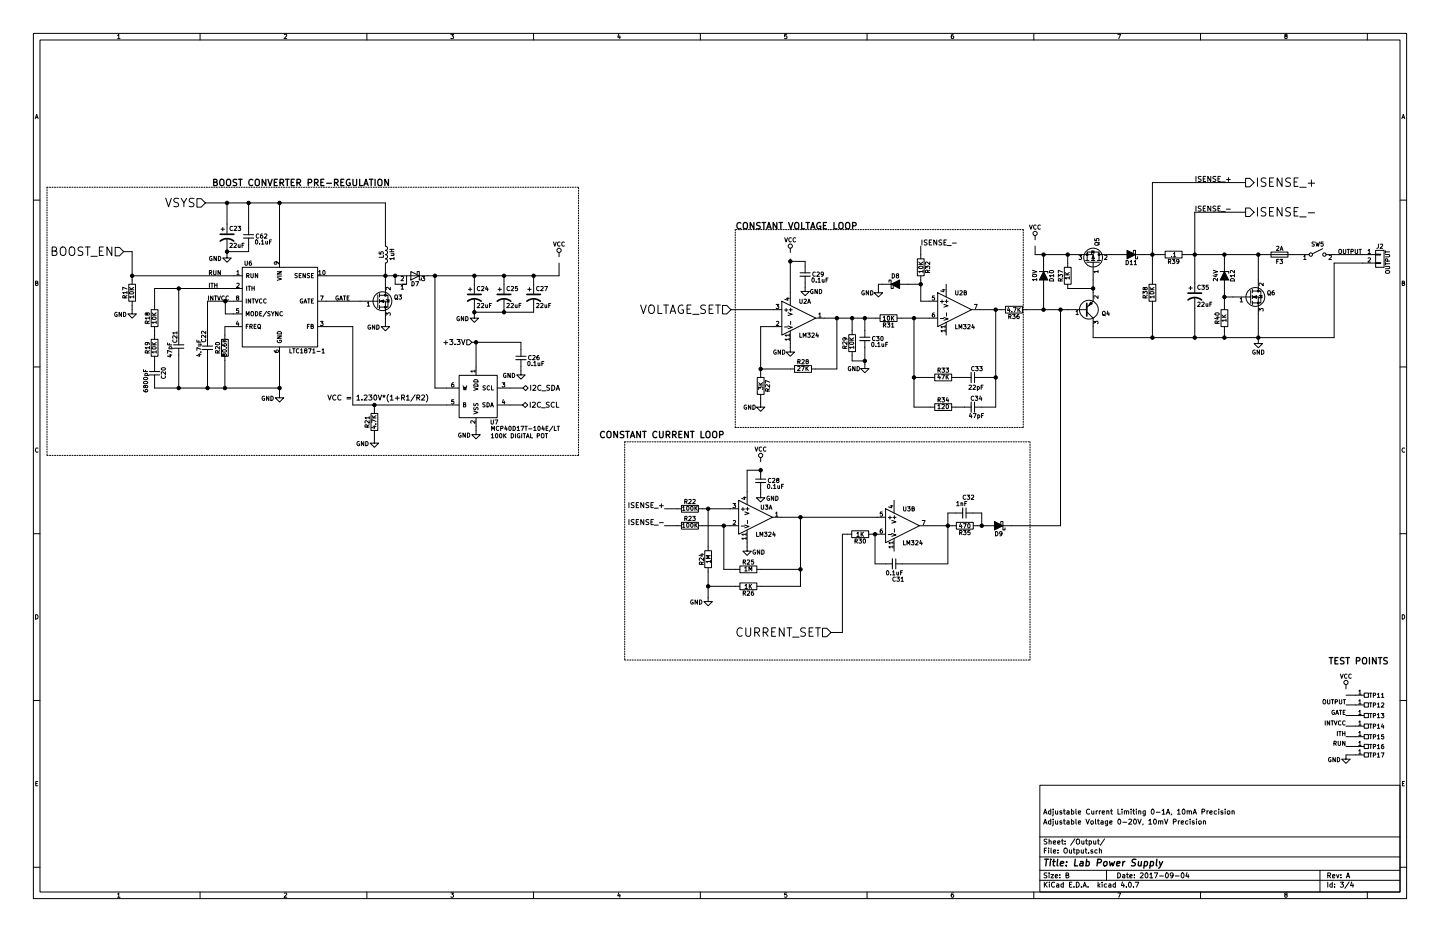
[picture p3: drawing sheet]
<svg xmlns="http://www.w3.org/2000/svg" width="432mm" height="279mm" viewBox="0 0 432 279" stroke-linecap="round" stroke-linejoin="round" font-family="sans-serif">
<g fill="none" stroke="#000" stroke-width=".3">
<path d="M10 10h411.8v259.4h-411.8zM12 12h407.8v255.4h-407.8zM35.3 10.6l.3-.3v1.3M35.3 11.6h.7M60 10v2M85.2 10.4l.5-.1 .3 .3-.8 1h.8M110 10v2M135.2 10.3h.8l-.4 .5 .4 .2-.1 .5h-.7M160 10v2M185.5 10.2l-.3 1h.8M185.9 10.7v.9M210 10v2"/>
<path d="M235.9 10.3h-.6v.6l.6-.1 .1 .5-.3 .3-.4-.1M260 10v2M285.9 10.3l-.6 .3-.1 .7 .3 .3 .4-.1v-.7h-.4l-.3 .2M310 10v2M335.2 10.3h.8l-.5 1.3M360 10v2M385.5 10.8l-.3-.2 .3-.3h.4v.4a.5 .5 0 0 0-.5 .2 .5 .5 0 0 0 0 .6l.3 .1 .3-.3-.3-.5M410 10v2M10.6 35.6l.4-1.3 .4 1.3M10.7 35.2h.6M420.4 35.6l.4-1.3 .4 1.3M420.5 35.2h.6"/>
<path d="M10 60h2M49.7 59.4l.8 2.6 .9-2.6M53.6 59.6l-1-.2-.5 .5 .3 .6 1 .5v.7l-.3 .3-1-.2M54.3 59.4l.8 1.4 .9-1.4M58.2 59.6l-1-.2-.5 .5 .3 .6 1 .5v.7l-.3 .3-1-.2M59.1 59.6h1.2l1.3 1.2-1.3 1.3h-1.2zM358.6 52.9v1.5M360.2 53h-.8a.63 .63 0 0 0 .7 .8l-.1 .5h-.7M360.8 53.6h.5M361.5 52.9h-.7v1.5h.7M363.1 52.9v1.5l-.9-1.5v1.5M364.6 53h-.8a.63 .63 0 0 0 .7 .8l-.1 .5h-.7"/>
<path d="M365.2 53.6h.5M366 52.9h-.8v1.5h.8M366.2 54.6h1.2M367.8 53.8h1.1M368.4 53.2v1.2M373.5 53.5h1.3l1.2 1.2-1.2 1.3h-1.3zM373.5 54.7h-27.9v30.5M377.1 53.3v2.6M379.6 53.5l-1-.2-.4 .5 .2 .6 1.1 .5v.8l-.4 .2-.9-.1M380.7 54.6h.8M381.9 53.3h-1.2v2.6h1.2M384.4 53.3v2.6l-1.4-2.6v2.6"/>
<path d="M387 53.5l-1-.2-.5 .5 .3 .6 1 .5v.8l-.3 .2-1-.1M388.1 54.6h.8M389.3 53.3h-1.2v2.6h1.2M389.7 56.1h2M392.3 54.9h1.9M393.2 53.9v2M419.8 60h2M15.6 75.3l1.1-.2 .3-.3-.3-.6-1.1-.2v2.6h1l.5-.5a.65 .65 0 0 0-.6-.8M18.4 74.2a.85 .85 0 0 1 .9-.1 .85 .85 0 0 1 .5 .8v.8a.85 .85 0 0 1-.9 .9 .85 .85 0 0 1-.8-.9v-.8zM21.1 74.2a.85 .85 0 0 1 .9-.1 .85 .85 0 0 1 .4 .8v.8a.85 .85 0 0 1-.8 .9 .85 .85 0 0 1-.9-.9v-.8zM24.8 74.2l-.9-.2-.5 .5 .2 .6 1.1 .5v.8l-.3 .2-1-.1M25.6 74h1.4"/>
<path d="M26.3 74v2.6M27.3 76.8h1.9M29.8 75.3h.8M31 74h-1.2v2.6h1.2M33.5 74v2.6l-1.4-2.6v2.6M34.5 74.2h1.3l1.3 1.2-1.3 1.3h-1.3zM37.1 75.4h2.5v9.8M55.1 60.8v1.2M61.6 60.8h54v13l.4 .2 .2 .3-.2 .6-.4 .2 .4 .1 .2 .4-.2 .5-.4 .2 .4 .2 .2 .4-.2 .5-.4 .2 .4 .2 .2 .3-.2 .6-.4 .2v9.6M63.6 76.9a.57 .57 0 0 0-.8 .6 .57 .57 0 0 0 .8 .5v-.4h-.2M64.9 76.9v1.2l-.7-1.2v1.2M65.5 76.9a.64 .64 0 0 1 .7 .6 .64 .64 0 0 1-.7 .6z"/>
<path d="M66.3 68.7h1M66.8 68.2v1M68.1 71.5v5.8h-1.3l1.3 1.3 1.2-1.3h-1.2M68.1 60.8v9.2M69 73l.4-.1 .3 .4-.8 .9h.8M69.7 67.9a.56 .56 0 0 0-.7 .6 .56 .56 0 0 0 .7 .5M70.2 73l.5-.1 .2 .4-.8 .9h.8M70.2 67.9l.5-.1 .2 .4-.7 .9h.7M71.4 67.8h.8l-.5 .5 .4 .1v.6h-.7M71.5 73.3v.8h.5M72 73.3v.9M72.6 73.5h.4"/>
<path d="M73 70.4h3.1M73.2 72.9h-.6v1.3M73.5 78.3v1l.2 .2 .5-.2v-1M74.5 71.4v4h-6.4M74.5 60.8v9.6M75.3 78.3l-.5 .3-.1 .7 .3 .2 .4-.1-.1-.6-.3-.1-.3 .3M76.7 72l.2-.1a.61 .61 0 0 1 .4 .6 .61 .61 0 0 1-.5 .6zM77.6 70.2a.56 .56 0 0 0-.8 .6 .56 .56 0 0 0 .8 .5M77.9 73.1v.1M78.4 72.3l.4-.4v1.3M78.4 73.2h.7M78.7 70.1l-.5 .3-.1 .7 .2 .3 .5-.1-.1-.6-.4-.1-.2 .2"/>
<path d="M79.3 70.2l.5-.1 .2 .4-.8 .9h.8M79.7 72.3v.8h.5M80.2 72.3v.9M80.8 72.5h.5M81.4 71.9h-.6v1.3M82.8 78.5l.2 .2v.4l-.7 .1-.1-.5 .3-.2 .7 .1 .3 .5M83.8 60.8v19.3M113.7 75.5v.6l.6 .1v-.7h.5v.7M115 76.5v.6h-1.3M116.9 75.5h1.2M116.9 74.8h1.2M117.3 76.1h.8"/>
<path d="M117.4 74.8v.7M118 76.1l.1 .5h-.8M118.1 77.5h-1.2l.3 .4M118.1 77.2v.7M166 72.5l.4 1.3 .4-1.3M167.6 78.9v3.8h-45.7v2.5h-1.3M167.6 75.7v1.3M167.9 72.6a.56 .56 0 0 0-.7 .6 .56 .56 0 0 0 .7 .5M169.2 72.6a.56 .56 0 0 0-.8 .6 .56 .56 0 0 0 .8 .5M235.3 71.3l.4 1.2 .4-1.2M237 74.4v1.3M237 77.6v14"/>
<path d="M237 78.4h4.4v3.4M237.3 71.4a.56 .56 0 0 0-.8 .5 .56 .56 0 0 0 .8 .5M238.6 71.4a.56 .56 0 0 0-.8 .5 .56 .56 0 0 0 .8 .5M275.1 77.6h2v5.1h-2zM275.5 79.2h1.3M275.5 78.5l.7 .7M275.5 80a.76 .76 0 0 1 1.3 .2 .66 .66 0 0 1-.7 .3 .66 .66 0 0 1-.6-.5zM276.1 73.8v3.8M276.5 71.9v1.6M276.8 78.5l-.8 .6M278 72l-.8 .1a.63 .63 0 0 0 .7 .8v.5h-.8M278.6 72.7h.5"/>
<path d="M278.8 78.5v.8l-.9-.8-.4 .3 .1 .4M279.4 71.9h-.8v1.6h.8M280.9 71.9v1.6l-.9-1.6v1.6M282.4 72l-.8 .1a.63 .63 0 0 0 .7 .8v.5h-.8M283.1 72.7h.5M283.8 71.9h-.7v1.6h.7M284.1 73.6h1.1M285.6 72.9h1.2M308.7 67.5l.4 1.2 .4-1.2M310.4 73.8v2.5h17.4v1.8M310.4 70.6v1.3M310.7 67.6a.56 .56 0 0 0-.8 .5 .56 .56 0 0 0 .8 .5"/>
<path d="M312 67.6a.56 .56 0 0 0-.8 .5 .56 .56 0 0 0 .8 .5M312.9 76.3v16.5M320.2 76.3v3.8M323.5 76.5h.8l-.4 .5 .4 .1v.6h-.8M325.5 78.1h1M325.9 78.6h3.8M327.3 78.1h1M327.4 75.6l.6-.4v.7zM327.5 75.1l-.2 1M327.8 78.6v11.7l-1.9 1.9M328.3 71.6v.6h.6v-.6h.5v.6M328.3 72.9l.8-.2 .4 .2v.4l-.4 .2h-.7z"/>
<path d="M329.1 78.1h1M329.6 76.3v-.7h-3.6v2.5M329.6 76.3h19.8M329.6 76.3v1.8M329.6 72.6l-.4 .7M331.2 76.6l.5-.1 .3 .4-.8 .9h.8M337.7 78.1a.64 .64 0 0 1 .7 .6 .64 .64 0 0 1-.7 .6zM338.9 78.4l.3-.3v1.2M338.9 79.3h.7M339.9 75.7v-.6h.6v2.5h.6v-.6M340.1 78.4l.4-.3v1.2M340.1 79.3h.7"/>
<path d="M349.4 75.3h5.1v2h-5.1zM350.4 78.4l.6-.1v-.4l-.6-.2v1.3M350.7 78.4l.4 .6M351.3 76.9v.1M351.5 77.7h.8l-.4 .5 .3 .1v.6h-.7M351.9 76.1l.3-.4v1.3M351.9 77h.7M353.5 78.3l-.2 .2h-.4v-.6l.4-.2 .2 .3v.7l-.6 .3M354.5 76.3h38.1M358.6 61.8v1.5M360.2 61.8l-.8 .1a.63 .63 0 0 0 .7 .8l-.1 .5h-.7M360.8 62.5h.5"/>
<path d="M361.5 61.8h-.7v1.5h.7M363.1 61.8v1.5l-.9-1.5v1.5M364.6 61.8l-.8 .1a.63 .63 0 0 0 .7 .8l-.1 .5h-.7M365.2 62.5h.5M366 61.8h-.8v1.5h.8M366.2 63.4h1.2M367.2 76.3v16.5M367.8 62.7h1.1M373.5 62.4h1.3l1.2 1.2-1.2 1.3h-1.3zM373.5 63.6h-15.2v24M377.1 62.2v2.6M377.3 76.3v10.9"/>
<path d="M379.6 62.4l-1-.2-.4 .5 .2 .6 1.1 .5v.7l-.4 .3-.9-.2M380.7 63.4h.8M381.1 75.6h5.1v1.5h-5.1zM381.9 62.2h-1.2v2.6h1.2M382.8 73.9l.5-.1 .2 .4-.8 .9h.8M382.8 78.3h.5M383.4 77.7h-.6v1.3M383.8 77.7h.8l-.5 .5 .4 .1v.6h-.7M383.9 75.1l.4-1.3 .4 1.3M384 74.7h.6M384.4 62.2v2.6l-1.4-2.6v2.6M387 62.4l-1-.2-.5 .5 .3 .6 1 .5v.7l-.3 .3-1-.2"/>
<path d="M388.1 63.4h.8M389.3 62.2h-1.2v2.6h1.2M389.7 65h2M390.9 76.9l.4-.4v1.3M390.9 77.8h.7M392.3 63.8h1.9M394.1 72.6h-.6v.4a.54 .54 0 0 1 .6 .7h-.7M394.6 72.5l.3 1.3 .2-.9 .3 .9 .3-1.3M396.6 74.5l-3 1.6M396.7 72.5h-.6v.6h.6v.6h-.6M397.6 76.3h14.9M398.6 76.6l.4-.1 .3 .4-.8 .9h.8"/>
<path d="M401.5 74.9l.2-.1 .5 .1 .1 .7-.3 .4-.5-.2zM402.8 74.8v1l.2 .2 .5-.2v-1M404 74.8h.7M404.3 74.8v1.2M405.1 75.4l.6-.1 .1-.4-.7-.1v1.2M406.4 74.8v1l.2 .2 .5-.2v-1M407.5 74.8h.7M407.9 74.8v1.2M410.2 75.1l.4-.3v1.2M410.2 77.4l.5-.1 .2 .3-.7 1h.7M410.2 76h.7M412.5 78.7h1.5v.3h-1.5z"/>
<path d="M412.5 76.2h1.5v.3h-1.5zM412.5 75.1h2.5v5h-2.5zM412.5 78.9h-12.5v22.3h-72.2v-5.8l-1.9-1.9M413.3 73.2v1l-.4 .2M413.9 73.3l.5-.1 .2 .3-.8 .9h.8M415.4 79.9h1.1l.2 .2-.2 .5h-1.1M415.4 76.3h1.1l.2 .2-.2 .5h-1.1M415.4 75.2v.7M415.4 78.7v.7M415.4 79.1h1.3M415.4 75.5h1.3M416.1 78.3l-.1-.6-.5-.1-.1 .7h1.3"/>
<path d="M10.7 84.9l.5-.1 .1-.4-.6-.1v1.3h.5l.2-.5-.3-.2M35.1 93.7a.57 .57 0 0 0-.7 .6 .57 .57 0 0 0 .8 .5v-.5h-.3M36.4 93.6v1.3l-.7-1.3v1.3M37 93.6a.64 .64 0 0 1 .8 .7 .64 .64 0 0 1-.8 .6zM37.5 89.3l-.1-.6-.5-.1-.1 .7h1.3M38.1 87.7h-1.3l.4 .4M38.1 86.6l-1.3-.5v.8M38.1 88.6l-.6 .4M38.1 87.4v.7M38.6 85.2h2v5.1h-2zM38.8 86.9h1.3M38.8 86.2l.7 .7"/>
<path d="M38.9 87.6a.69 .69 0 0 1 1.2 .3 .66 .66 0 0 1-.7 .3 .66 .66 0 0 1-.5-.6zM39.6 90.3v3.8h-1.2l1.2 1.3 1.3-1.3h-1.3M39.6 82.7h33M40.1 89h-1.3l.4 .4M40.1 88.6v.8M40.1 86.2l-.7 .5M44.1 94l.6-.2v.6a.52 .52 0 0 1-.6 0 .52 .52 0 0 1-.2-.6h-.3l-.1 .5 .3 .2 .3-.2M44.2 96.9l-.1-.6h-.5l-.1 .6h1.3M44.8 95.4h-1.3l.4 .3M44.8 96.2l-.6 .4M44.8 95v.7M45.3 92.8h2.1v5.1h-2.1z"/>
<path d="M45.6 94.5h1.2M45.6 93.8l.7 .7M45.6 95.2a.76 .76 0 0 1 1.2 .3 .66 .66 0 0 1-.7 .3 .66 .66 0 0 1-.5-.6zM46.4 97.9v3.8M46.8 96.6h-1.2l.3 .4M46.8 96.3v.7M46.8 93.8l-.7 .5M53.1 99.8h-1.3l.3 .4M53.1 99.4v.8M53.6 86.5v16.9M61.7 99.3v.8l-.9-.8-.4 .2 .1 .5M62.5 88.7v1.3"/>
<path d="M62.8 81.8l.6-.1v-.5l-.6-.1v1.3M62.8 84.9v1.3M63.1 81.8l.4 .6M63.2 84.9h.7M63.6 84.9v1.3M63.9 88.7v1.3l-.8-1.3v1.3M64.1 81.1v1l.2 .3 .5-.3v-1M64.3 88.7h.7M64.4 84.9v1.3M64.4 85.5h.7M64.6 88.7v1.3M65.1 84.9v1.3"/>
<path d="M65.3 88.7l.4 1.3 .4-1.3M66.1 81.1v1.3l-.7-1.3v1.3M67.2 88.8a.56 .56 0 0 0-.7 .5 .56 .56 0 0 0 .7 .6M67.6 90.3v3.8h4.9M68.5 88.8a.56 .56 0 0 0-.8 .5 .56 .56 0 0 0 .8 .6M71 81.5l.4-.4v1.3M71 85l.5-.1 .2 .4-.8 .9h.8M71 82.4h.7M71.1 89.3l-.2-.3 .2-.3 .5 .1v.3a.52 .52 0 0 0-.6 .2 .52 .52 0 0 0-.1 .6h.7l-.2-.6M71.2 96.3l-.3 .9h.8M71.5 96.7v.9M71.6 92.5h-.7v.6h.7v.6h-.7"/>
<path d="M72.5 97.9h-5.1v3.8M72.5 90.3h-10.3v13.5M72.6 80.1h22.6v23.9h-22.6zM72.6 86.5h-26.2v6.3M73.8 94.7v-1.3l.5 .9 .4-.9v1.3M73.8 97.8h.5M73.8 89.6v1.3M74 82.7l.6-.1v-.5l-.6-.1v1.3M74 85.8v1.3M74.3 82.7l.4 .6M74.4 85.8h.7M74.4 97.2h-.6v1.3"/>
<path d="M74.8 85.8v1.3M74.9 97.9l.6-.1 .1-.5-.7-.1v1.3M75.2 89.6v1.3l-.8-1.3v1.3M75.2 82v1l.3 .3 .4-.3v-1M75.2 97.9l.4 .6M75.4 93.5h.5l.2 .3-.3 .9-.5-.2zM75.5 86.4h.8M75.5 85.8v1.3M75.6 89.6h.7M75.9 89.6v1.3M76.2 97.8h.4M76.3 85.8v1.3"/>
<path d="M76.6 89.6l.4 1.3 .4-1.3M76.6 93.4a.64 .64 0 0 1 .7 .7 .64 .64 0 0 1-.7 .6zM76.8 97.2h-.6v1.3h.6M77.3 82v1.3l-.7-1.3v1.3M77.3 97.4l.3-.2 .5 .2v.7l-.3 .4-.5-.2zM77.5 98.2l.7 .4M77.9 94h.4M78.5 93.4h-.6v1.3h.6M78.5 89.7a.56 .56 0 0 0-.7 .5 .56 .56 0 0 0 .7 .6M79.8 89.7a.56 .56 0 0 0-.8 .5 .56 .56 0 0 0 .8 .6M79.9 93.3l-1.1 1.7M81 93.5h-.6l-.1 .4a.54 .54 0 0 1 .6 .7h-.6"/>
<path d="M81.4 93.4l.4 .7 .4-.7M81.8 94.1v.6M83.1 83.2l1.3 .4-1.3 .4M83.1 81.5h1.3l-1.3 .7h1.3M83.1 82.8h1.3M83.2 99.6a.69 .69 0 0 1 .8-.2 .69 .69 0 0 1 .4 .7h-1.3zM83.4 93.4v1.3l-.7-1.3v1.3M84.7 93.5a.56 .56 0 0 0-.8 .5 .56 .56 0 0 0 .8 .6M89.2 82h-.7v.5a.54 .54 0 0 1 .6 .6l-.7 .1M89.7 82.6h.4M90.3 82h-.6v1.3h.6M90.7 89.7a.57 .57 0 0 0-.7 .5 .57 .57 0 0 0 .8 .6v-.5h-.2"/>
<path d="M91.2 90.9l.4-1.3 .4 1.3M91.3 90.5h.6M91.6 82v1.3l-.7-1.3v1.3M92.2 97.8h.4M92.3 89.6h.7M92.6 89.6v1.3M92.8 97.2h-.6v1.3M92.8 82h-.6v.5a.54 .54 0 0 1 .6 .6l-.7 .1M93.3 97.8l.6-.1v-.4l-.6-.1v1.3h.5l.2-.4-.3-.3M93.4 90.2h.4M93.4 82.6h.4M94 89.6h-.6v1.3h.6"/>
<path d="M94 82h-.6v1.3h.6M95.2 97.9h10.6v23.5h31.9M95.2 90.3h18.1M95.2 82.7h26.7M95.6 81.5l.3-.4v1.3M95.6 82.4h.7M96.1 96.3h.8l-.5 .5 .4 .1v.6h-.7M96.1 88.7h.8l-.5 1.3M96.9 81.2l.2-.1a.61 .61 0 0 1 .4 .6 .61 .61 0 0 1-.5 .6zM101.4 88.8a.57 .57 0 0 0-.7 .6 .57 .57 0 0 0 .8 .5v-.5h-.3M101.9 90l.4-1.3 .4 1.3M102 89.6h.6"/>
<path d="M102.9 88.7h.8M103.3 88.7v1.3M104.1 89.3h.4M104.7 88.7h-.6v1.3h.6M110.1 90.9l.4-.4v1.3M110.1 91.8h.7M111 97.5a.57 .57 0 0 0-.7 .6 .57 .57 0 0 0 .8 .5v-.5h-.2M112.4 97.4v1.3l-.7-1.3v1.3M113 97.4a.64 .64 0 0 1 .7 .7 .64 .64 0 0 1-.7 .6zM113.3 88.4v3.8M113.8 90.3h1.8v7.6h-1.3l1.3 1.3 1.2-1.3h-1.2M113.8 88v1"/>
<path d="M113.8 89.8v1M113.8 91.6v1M113.8 88.5h1.8M115.6 88.5h.7v3.6h-2.5M115.8 94.5v-.7l.5 .4 .1-.4h.5v.7M115.8 89.8l1 .2M116.3 89.9l.4 .7h-.7zM117 86.1v.8l-.9-.8-.3 .3 .1 .4M118.5 82.7v2.5h3.4M118.5 88.5h.5l.2 .3-.3 .9-.5-.2zM118.6 89.4l.7 .4M119.6 88.4h.8l-.4 .5 .3 .1v.6h-.7"/>
<path d="M120.3 85.8l.3-.4v1.3M120.3 83l.5-.1 .2 .3-.8 1h.8M120.3 86.7h.7M123.2 81.4l2.5 1.3-2.5 1.2zM123.5 84.4a.64 .64 0 0 1 .7 .7 .64 .64 0 0 1-.7 .6zM124.7 84.4h.8l-.5 1.3M125.1 82v-.6h.6v2.5h.7v-.6M126.6 82.9h.8l-.5 .5 .4 .1v.5h-.7M130.4 82.7v33.6h7.3M137.7 94.9a.57 .57 0 0 0-.7 .6 .57 .57 0 0 0 .8 .5v-.4h-.3M139 94.9v1.3l-.7-1.3v1.3M139.6 94.9a.64 .64 0 0 1 .8 .6 .64 .64 0 0 1-.8 .7z"/>
<path d="M140.5 86.7h1M141 86.2v1M142.2 89.5v5.9h-1.2l1.2 1.2 1.3-1.2h-1.3M142.2 82.7v5.3M143.1 91.1l.5-.1 .2 .3-.7 .9h.7M143.9 86a.56 .56 0 0 0-.8 .5 .56 .56 0 0 0 .8 .5M144.3 91.1l.5-.1 .3 .3-.8 .9h.8M144.4 86l.5-.1 .2 .3-.8 .9h.8M145.6 91.4l.1 .8 .5-.1M145.9 85.8l-.3 .9h.8M146.2 91.4v.8M146.2 86.3v.8"/>
<path d="M146.8 91.5h.4M147.4 91h-.6v1.2M149.4 86.7h1M149.9 86.2v1M151.1 82.7v5.3M151.1 89.5v4.1M152 91.1l.5-.1 .2 .3-.8 .9h.8M152.8 86a.56 .56 0 0 0-.8 .5 .56 .56 0 0 0 .8 .5M153.2 91.1l.5-.1 .2 .3-.7 .9h.7M153.3 86l.5-.1 .2 .3-.8 .9h.8M154.5 91.4l.1 .8 .4-.1M155 91.4v.8"/>
<path d="M155.2 85.9h-.6l-.1 .6h.7v.5h-.7M155.7 91.5h.4M156.3 91h-.6v1.2M158.2 86.7h1.1M158.7 86.2v1M160 82.7v5.3M160 89.5v4.1h-17.8M160.9 91.1l.5-.1 .2 .3-.8 .9h.8M161.7 86a.56 .56 0 0 0-.8 .5 .56 .56 0 0 0 .8 .5M162.1 91.1l.5-.1 .2 .3-.7 .9h.7M162.2 86l.5-.1 .2 .3-.8 .9h.8M163.3 85.9h.9l-.6 1.2"/>
<path d="M163.4 91.4v.8l.5-.1M163.9 91.4v.8M164.5 91.5h.5M165.2 91h-.7v1.2M192.1 91.4l.8 2.6 .9-2.6M194.9 91.6a.85 .85 0 0 1 .9-.1 .85 .85 0 0 1 .4 .8v.8a.85 .85 0 0 1-.8 .9 .85 .85 0 0 1-.9-.9v-.8zM197.3 91.4v2.6h1.2M199 91.4h1.5M199.7 91.4v2.6M200.9 94l.9-2.6 .8 2.6M201.2 93.3h1.2M204.8 91.6a1.24 1.24 0 0 0-1.5 .9 1.24 1.24 0 0 0 .9 1.5l.7-.2v-.9h-.5"/>
<path d="M206 92.7h.9M207.2 91.4h-1.2v2.6h1.2M207.7 94.2h1.9M211.6 91.6l-1-.2-.5 .5 .3 .6 1 .5v.8l-.3 .2-1-.1M212.6 92.7h.9M213.8 91.4h-1.2v2.6h1.2M214.6 91.4h1.4M215.3 91.4v2.6M216.7 91.6h1.2l1.3 1.2-1.3 1.3h-1.2zM219.2 92.8h15.2M232.7 91.3h.8l-.4 .4 .4 .1v.6h-.8M232.8 96.4l.5-.1 .2 .4-.8 .9h.8"/>
<path d="M234.4 90.3l10.2 5.1-10.2 5.1zM234.4 97.9h-6.3v15.3M235.3 98h.9M235.3 92.9h.9M235.7 92.5v.9M235.8 89.4h.9M236.2 89.3v.7l-.9-.3M236.3 93.8l1.3 .4-1.3 .4M236.3 97.7l1.3 .4-1.3 .5M236.6 92.9h1M237 99.2v6.3h-1.3l1.3 1.3 1.3-1.3h-1.3M237.1 92.4v.9"/>
<path d="M237.1 96.3v1M239.8 89.7v1l.3 .3 .4-.3v-1M239.8 99.8v1.3h.6M239.9 81.8h3.1M241.1 89.8l.5-.1 .2 .3-.8 1h.8M241.4 82.8v4.6h1.3l-1.3 1.2-1.2-1.2h1.2M242.2 99.8h.8l-.5 .5 .4 .1v.6h-.7M242.2 91l.4-1.3 .4 1.3M242.3 90.6h.6M243.5 99.9l.4-.1 .3 .4-.8 .9h.8M243.6 83.4l.1-.1a.61 .61 0 0 1 .5 .7 .61 .61 0 0 1-.6 .5zM243.8 86.8a.57 .57 0 0 0-.8 .6 .57 .57 0 0 0 .8 .5v-.4h-.2"/>
<path d="M244.5 81.7a.56 .56 0 0 0-.8 .5 .56 .56 0 0 0 .8 .5M244.6 95.4h19.3M244.7 84.5v.1M245 99.8l-.3 .9h.7M245 81.7l.5-.1 .2 .3-.8 .9h.8M245.1 86.8v1.2l-.7-1.2v1.2M245.3 83.7l.3-.4v1.3M245.3 84.6h.7M245.5 94.2l.4-.4v1.3M245.5 95.1h.7M245.7 86.8a.64 .64 0 0 1 .7 .6 .64 .64 0 0 1-.7 .6zM246.6 83.7v.8h.5"/>
<path d="M246.9 82.1l-.2 .2h-.4v-.6l.4-.1 .2 .2v.7l-.6 .3M247.1 83.7v.9M247.7 83.9h.4M248.3 83.3h-.6v1.3M251 95.4v15.2h-7.7M255.5 95.4v4.9M259.1 87.2a.57 .57 0 0 0-.7 .6 .57 .57 0 0 0 .8 .5v-.4h-.2M259.3 95.4v5.7M260.5 87.1v1.3l-.8-1.3v1.3M261.1 87.1a.64 .64 0 0 1 .7 .7 .64 .64 0 0 1-.7 .6zM263.9 94.4h5.1v2h-5.1zM264.8 95.1l.4-.3v1.2"/>
<path d="M264.8 96h.8M264.9 97.5l.6-.1 .1-.5-.7-.1v1.3M265.2 97.5l.4 .6M266 96.8h.8l-.4 .5 .4 .1v.5h-.8M266.2 94.9l.1-.1a.61 .61 0 0 1 .5 .6 .61 .61 0 0 1-.6 .6zM266.6 84.6v-.7h.6v2.6h.6v-.6M267.3 97.2l.4-.4v1.3M267.3 98.1h.7M267.3 94.8v1.2M267.5 95.3l.5 .7M267.5 82.1a.64 .64 0 0 1 .8 .6 .64 .64 0 0 1-.8 .6zM268 94.8l-.7 .7"/>
<path d="M269 82.6l-.2-.2 .2-.3 .4 .1v.3a.52 .52 0 0 0-.5 .1 .52 .52 0 0 0-.1 .6h.6l-.2-.6M269 95.4h12.2M274.1 95.4v26.6h6.2M276.1 85.2h-12.7v2.6h-1.3l1.3 1.2 1.3-1.2h-1.3M276.1 82.7v7.6h5.1M276.8 81.4h-1.3l.3 .3M276.8 81v.7M277.5 80.5v-.7l.5 .4 .1-.4h.6v.7M278.2 81.7l-.1-.6-.5-.1-.1 .7h1.3M278.8 81l-.6 .4M280.1 93.8l-.5 .3v.7l.2 .3 .4-.2-.1-.6h-.3l-.2 .2M280.2 88.7h-.6v.6h.6v.6h-.6"/>
<path d="M281.2 87.8l10.1 5-10.1 5.1zM282 90.4h1M282 95.5h1M282.5 89.9v1M282.5 86.9h.9M283 86.7v.8l-.9-.3M283 91.2l1.3 .5-1.3 .4M283 95.2l1.3 .4-1.3 .4M283.3 90.3h1M283.4 99.2h-1.3l.4 .3M283.4 97.9h-1.3l.4 .4M283.4 97.6v.7"/>
<path d="M283.4 98.8v.7M283.7 85.2v3.8M283.7 96.6v3.9M283.8 89.8v1M283.8 93.8v.9M286.6 87.1v1.1l.2 .2 .5-.2v-1.1M286.6 97.3v1.3h.6M287.6 98.6v-1.3l.4 .9 .4-.9v1.3M287.8 87.2l.5-.1 .2 .4-.7 .9h.7M288.9 97.3h.8l-.4 .5 .3 .1v.6h-.7M289.1 87.7l.6-.1v-.4l-.6-.1v1.3h.5l.2-.4-.3-.3M290.2 97.4l.5-.1 .2 .4-.8 .9h.8"/>
<path d="M291.3 92.8h10.2M291.7 97.2l-.3 .9h.8M292 97.7v.9M292.2 91.3h.8l-.5 1.2M298.6 92.8v29.2h-6.4M301.5 91.8h5.1v2.1h-5.1zM302.4 92.2l-.3 .9h.8M302.5 94.9l.6-.1v-.4l-.6-.1v1.2M302.7 92.6v.9M302.8 94.9l.4 .6M303.4 93.4v.1M303.6 94.3h.8l-.4 .4 .4 .1v.6h-.8"/>
<path d="M303.9 92.2h.8l-.5 1.3M305.2 92.2v1.3M305.4 92.8l.5 .7M305.5 94.3l-.5 .3-.1 .7 .3 .2 .4-.1-.1-.6-.3-.1-.3 .3M305.9 92.2l-.7 .7M306.6 92.8h19.3M309.6 81l1.3 .5-1.3 .4M309.7 82.4a.76 .76 0 0 1 1.2 .3 .66 .66 0 0 1-.7 .3 .66 .66 0 0 1-.5-.6zM310.9 83.8h-1.3l.4 .4M310.9 83.5v.7M311.7 81.4h2.5v.5M314.7 83.7a.69 .69 0 0 1 .8-.1 .69 .69 0 0 1 .5 .6h-1.3z"/>
<path d="M314.7 81.3a.76 .76 0 0 1 1.3 .2 .66 .66 0 0 1-.7 .3 .66 .66 0 0 1-.6-.5zM316 82.7h-1.3l.3 .3M316 82.3v.7M317.3 83.1v-.8l.5 .4 .1-.4h.6v.8M318 84.2l-.1-.6h-.5l-.1 .6h1.3M318 92.8v64.8h-26.2M318.6 81.6l-1.3-.6v.9M318.6 83.5l-.6 .4M319.2 80.1h2v5.1h-2zM319.4 82.4h1.2M319.4 81.7l.7 .7M320.2 85.2v1.3h7.6"/>
<path d="M320.6 83.3h-1.2l.3 .4M320.6 83v.7M320.6 81.7l-.7 .5M322.7 93.4l.3-.4v1.3M322.7 94.3h.7M328 97.1v-.8l.5 .4 .1-.4h.5v.8M329.3 81.4h-1.3l.3 .4M329.3 88.7v.8l-1-.8-.3 .2 .1 .5M329.3 81.1v.7M330.6 93.5l.3-.2 .4 .2 .1 .7-.3 .4-.5-.2zM330.8 94.3l.7 .4M332.2 93.2l-.3 1h.8"/>
<path d="M332.5 93.7v.9M342.7 88.2v-.8l.5 .4 .1-.4h.6v.8M343.3 86.4l.6-.2v.6a.52 .52 0 0 1-.6 0 .52 .52 0 0 1-.1-.6h-.4l-.1 .4 .3 .3 .3-.3M343.4 89.3l-.1-.6-.5-.1-.1 .7h1.3M344 88.6l-.6 .4M344.6 85.2h2v5.1h-2zM344.8 86.9h1.2M344.8 86.2l.7 .7M344.8 87.6a.76 .76 0 0 1 1.2 .3 .66 .66 0 0 1-.6 .3 .66 .66 0 0 1-.6-.6zM345.6 90.3v10.9M346 89h-1.2l.3 .4M346 88.6v.8"/>
<path d="M346 86.2l-.7 .5M356.5 86.4h1M357 85.9v1M358.3 89.2v12M359.2 90.7l.4-.1 .3 .3-.8 .9h.8M359.9 85.6a.56 .56 0 0 0-.8 .5 .56 .56 0 0 0 .8 .5M360.3 85.5h.8l-.4 .5 .4 .1v.5h-.8M360.4 90.7l.5-.1 .2 .3-.8 .9h.8M361.6 91l.1 .8 .5-.1M362.2 91v.8M362.3 85.5h-.6l-.1 .6h.7v.5h-.7M362.8 91.2h.4"/>
<path d="M363.4 90.6h-.6v1.2M363.8 81l1.3 .5-1.3 .4M364.2 82.4h.9M364.4 94a.76 .76 0 0 1 1.2 .2 .66 .66 0 0 1-.7 .3 .66 .66 0 0 1-.5-.5zM364.7 82.2v.8l-.9-.3M364.7 95.1h.9M365 96.9l-.1-.6h-.5l-.1 .6h1.3M365.1 83.5v.8l-.9-.8-.4 .2 .1 .5M365.2 94.9v.8l-.9-.3M365.6 96.2l-.6 .4M365.9 81.4h2.5v.5M366.1 92.8h2.1v5.1h-2.1z"/>
<path d="M366.4 95.1h1.2M366.4 94.4l.7 .7M367.2 97.9v3.3M367.2 89h7.8M367.6 96h-1.2l.3 .4M367.6 95.7v.7M367.6 94.4l-.7 .5M369 83.7a.69 .69 0 0 1 .7-.1 .69 .69 0 0 1 .5 .6h-1.3zM370.2 82.7h-1.3l.4 .3M370.2 81.1v.8l-.9-.8-.4 .2 .1 .5M370.2 82.3v.7M371.9 89.6l.3-.4v1.3"/>
<path d="M371.9 90.5h.7M375 87.1v3.8M375.5 89h1.8v14h1.3l-1.3 1.3-1.3-1.3h1.3M375.5 86.7v1.1M375.5 88.5v1M375.5 90.3v1M375.5 87.2h1.8M377.3 87.2h.8v3.6h-2.6M377.5 93.3v-.8l.5 .4 .1-.4h.6v.8M377.6 88.5l1 .3M378.1 88.6l.4 .7h-.8zM378.8 84.9v.7l-.9-.7-.4 .2 .1 .5"/>
<path d="M380.2 87.3l.2-.2 .5 .2v.7l-.3 .4-.4-.2zM380.3 88.1l.7 .4M382 87.1l-.5 .4-.1 .7 .3 .2 .4-.1-.1-.6-.3-.1-.3 .3M415.5 81.3l.8-.2 .3 .2 .1 .4-.4 .2h-.7zM420.5 84.9l.5-.1 .1-.4-.6-.1v1.3h.5l.2-.5-.3-.2M10 110h2M43 116.9l.3 .5 .7 .1 .3-.3-.1-.4-.6 .1-.1 .3 .2 .3M43 110.8v.6h1.3M43.1 114.5a.76 .76 0 0 1 1.2 .3 .66 .66 0 0 1-.7 .3 .66 .66 0 0 1-.5-.6zM43.1 113.3a.76 .76 0 0 1 1.2 .2 .66 .66 0 0 1-.7 .3 .66 .66 0 0 1-.5-.5zM43.4 112.5h1.3M43.5 112.5l-.1-.3 .3-.3 .5 .2v.4"/>
<path d="M43.6 115.8l.6-.2v.6a.52 .52 0 0 1-.6-.1 .52 .52 0 0 1-.2-.5h-.3l-.1 .4 .3 .3 .3-.3M43.6 111v.4M44.1 102.7l.2 .2-.1 .4h-.6l-.1-.4 .3-.2h.7l.3 .6M44.2 105.8l-.1-.6h-.5l-.1 .6h1.3M44.8 104.2h-1.3l.4 .4M44.8 103.9v.7M44.8 105.1l-.6 .4M44.8 112.4h3.1M45.3 101.7h2.1v5.1h-2.1zM45.6 103.4h1.2M45.6 102.7l.7 .7M45.6 104.1a.76 .76 0 0 1 1.2 .3 .66 .66 0 0 1-.7 .3 .66 .66 0 0 1-.5-.6z"/>
<path d="M46.4 106.8v4.6M46.4 112.4v3.9h37.4M46.8 105.5h-1.2l.3 .4M46.8 105.2v.7M46.8 102.7l-.7 .5M48.4 110.4a.76 .76 0 0 1 1.2 .3 .66 .66 0 0 1-.7 .3 .66 .66 0 0 1-.5-.6zM48.5 112.7a.56 .56 0 0 0 .5 .7 .56 .56 0 0 0 .5-.7M49.6 111.5v.7l-.9-.7-.3 .2 .1 .5M50.3 102.8v.6h1.2M50.7 104.5h1.2M50.7 106.5h.8M50.7 104.5v-.3l.2-.3 .6 .2v.4"/>
<path d="M50.9 103v.4M51.1 106.3v.7l-.9-.2M51.5 105.6l-1.2-.5v.8M51.9 101.9a.56 .56 0 0 0 .5 .7 .56 .56 0 0 0 .5-.7M52.1 104.4h3M53.1 100.7v.7l-1-.7-.3 .2 .1 .5M53.6 104.4v11.9M59 102v.6h1.3M59.4 106.2h.9M59.4 103.2h.9M59.6 102.1v.5M59.9 106v.8l-.9-.3"/>
<path d="M60.2 105.5h.1M60.2 103.2v.5h-.8M60.3 104.7l-1.3-.5v.9M60.5 101.7a.56 .56 0 0 0 .5 .8 .56 .56 0 0 0 .6-.8M60.7 103.8h3.1M61.7 100.5v.8l-.9-.8-.4 .2 .1 .5M62.2 104.8v11.5M64.7 102.8a.69 .69 0 0 1 1.2 .3 .66 .66 0 0 1-.7 .3 .66 .66 0 0 1-.5-.6zM65.3 105.8l-.1-.6h-.5l-.1 .6h1.3M65.9 103.9v.8l-.9-.8-.4 .2 .1 .5M65.9 105.1l-.6 .4M66.4 101.7h2.1v5.1h-2.1z"/>
<path d="M66.6 103.1l.4 .6h.7l.2-.2-.1-.4h-.6l-.1 .4 .3 .2M66.6 102.5h1.3M66.6 101.8l.8 .7M66.8 105a.69 .69 0 0 1 1.1 .3 .66 .66 0 0 1-.7 .3 .66 .66 0 0 1-.5-.6zM67.2 106.3l.6-.2v.6a.52 .52 0 0 1-.6 0 .52 .52 0 0 1-.1-.6h-.3l-.2 .5 .3 .2 .3-.2M67.4 106.8v9.5M67.8 104.3h.1M67.9 101.8l-.7 .5M79.3 118.8a.57 .57 0 0 0-.7 .6 .57 .57 0 0 0 .7 .5v-.4h-.2M80.6 118.8v1.2l-.7-1.2v1.2M81.2 118.8a.64 .64 0 0 1 .7 .6 .64 .64 0 0 1-.7 .6zM82.2 105.1l.3 .5h.8l.2-.2-.1-.4-.6 .1-.1 .3 .3 .2"/>
<path d="M83.1 100.7h1.3l-1.3 .7h1.3M83.2 102a.57 .57 0 0 0 .6 .8 .57 .57 0 0 0 .5-.8h-.5v.2M83.8 104v15.3h-1.3l1.3 1.2 1.3-1.2h-1.3M86.9 104.5v1.3h.6M87.8 104.5h.7M88.1 104.5v1.3M89.6 104.6a.56 .56 0 0 0-.8 .6 .56 .56 0 0 0 .8 .5M90.1 104.9l.4-.4v1.3M90.1 105.8h.7M91.6 105.1l-.3-.2 .3-.4 .4 .1v.4a.52 .52 0 0 0-.6 .1 .52 .52 0 0 0 0 .6h.6l-.2-.6M92.5 104.5h.8l-.5 1.3M93.8 104.9l.3-.4v1.3"/>
<path d="M93.8 105.8h.7M95 105.3h1M96.6 104.9l.3-.4v1.3M96.6 105.8h.7M98.3 118.4l.5 1.5 .5-1.5M100.7 118.6a.68 .68 0 0 0-1 .6 .68 .68 0 0 0 1 .6M102.2 118.6a.68 .68 0 0 0-.9 .6 .68 .68 0 0 0 .9 .6M104 119.2h1.2M104 119.6h1.2M107 118.8l.5-.4v1.5M107 119.9h.9M108.5 119.8v.1"/>
<path d="M109.2 118.6l.6-.2 .3 .4-1 1.1h1M110.6 118.4h.9l-.5 .6 .5 .3v.5l-.3 .1-.6-.1M112.2 118.6l.3-.2a.74 .74 0 0 1 .5 .8 .74 .74 0 0 1-.7 .7l-.2-.5zM113.4 118.4l.5 1.5 .5-1.5M114.8 118.6h.7M114.9 119.1l.2-.3 .2 .3M115.1 118.4v.4M116.5 118.2a1.75 1.75 0 0 0 0 2.3M117 118.8l.5-.4v1.5M117 119.9h.9M118.5 119.4h1.2M119.1 118.8v1.1"/>
<path d="M120.4 119.2h.8v-.6l-.8-.2v1.5M120.8 119.2l.5 .7M121.9 118.8l.4-.4v1.5M121.9 119.9h.9M124.5 118.3l-1.3 2M125 119.2h.7l.1-.6-.8-.2v1.5M125.4 119.2l.5 .7M126.4 118.6l.6-.2 .3 .4-.9 1.1h.9M127.8 118.2a1.75 1.75 0 0 1 0 2.3M133.1 102.7h1.2M133.7 102.1v1.2M134.8 101.8h1l-.5 .6 .5 .2-.1 .5-.2 .2-.7-.2"/>
<path d="M136 114.8l-.5 .3-.1 .7 .2 .2 .5-.1-.1-.6-.4-.1-.2 .3M136.1 119.8h-.6l-.1 .6h.7v.6h-.7M136.4 103.1v.2M137 101.8h1l-.5 .6 .5 .2-.1 .5-.2 .2-.7-.2M137.7 112.5h11.4v12.7h-11.4zM138.4 101.8l.5 1.5 .5-1.5M138.9 115.6l.3 1.3 .2-.9 .2 .9 .4-1.3M140 101.9h.7l.8 .7-.8 .8h-.7zM141.5 102.6h14.7v4.2M142.1 116.2l1.2 .4-1.2 .4M142.1 114a.69 .69 0 0 1 .8-.2 .69 .69 0 0 1 .4 .7h-1.2zM142.2 115.2a.67 .67 0 0 1 .8-.1 .67 .67 0 0 1 .3 .7h-1.2z"/>
<path d="M142.4 111.3h-1.2l.3 .3M142.4 110.9v.7M142.7 102.6v9.9M145.5 115.7h-.6v.4a.54 .54 0 0 1 .6 .7h-.7M146.8 115.7a.56 .56 0 0 0-.8 .6 .56 .56 0 0 0 .8 .5M147.4 115.6v1.3h.6M149.1 116.3h7.7M150.6 114.8h.8l-.5 .4 .4 .1v.6h-.7M150.9 119.8l-.3 .9h.8M151.7 112a.57 .57 0 0 0-.7 .5 .57 .57 0 0 0 .7 .6v-.5h-.2M153 111.9v1.3l-.7-1.3v1.3M153.6 111.9a.64 .64 0 0 1 .7 .6 .64 .64 0 0 1-.7 .7z"/>
<path d="M154.7 106.8h3M156.2 107.8v4.6h-1.3l1.3 1.3 1.3-1.3h-1.3M156.8 116.3l.8-.7 .8 .7-.8 .8zM158.3 108.5l.2-.1a.61 .61 0 0 1 .5 .6 .61 .61 0 0 1-.6 .6zM159.1 115.5v1.5M159.3 106.7a.56 .56 0 0 0-.8 .5 .56 .56 0 0 0 .8 .5M159.5 109.5v.1M159.8 106.7l.4-.1 .3 .3-.8 .9h.8M159.8 115.6l.6-.1 .3 .4-1 1.1h1M160.1 108.7l.3-.3v1.2M160.1 109.6h.7M161.3 108.8l.1 .8 .5-.1"/>
<path d="M161.6 106.6l-.6 .3v.7l.2 .2 .4-.1v-.6h-.4l-.2 .2M161.9 108.8v.8M162.2 115.6a.68 .68 0 0 0-1 .7 .68 .68 0 0 0 1 .6M162.5 117.2h1.2M162.5 108.9h.4M163.1 108.4h-.6v1.2M164.8 115.6h-.8a.63 .63 0 0 0 .7 .8v.5h-.8M165.5 115.5a.77 .77 0 0 1 .9 .8 .77 .77 0 0 1-.9 .7zM166.8 117l.5-1.5 .5 1.5M166.9 116.6h.7M227.1 113.2h2v5h-2zM227.5 116.8v-.8l.5 .4 .1-.4h.5v.8"/>
<path d="M227.5 115.4h1.3M227.5 114.7l.7 .7M228.1 118.2v3.8h-1.3l1.3 1.3 1.3-1.3h-1.3M228.1 110.6h10.2M228.8 114.7l-.8 .5M230.2 117.2l-.1-.6h-.5l-.1 .6h1.3M230.8 115.3v.8l-.9-.8-.4 .2 .1 .5M230.8 114.6l-1.3-.6v.9M230.8 116.5l-.6 .4M232.7 105a.57 .57 0 0 0-.7 .6 .57 .57 0 0 0 .8 .5v-.5h-.3M234 104.9v1.3l-.7-1.3v1.3M234.6 104.9a.64 .64 0 0 1 .8 .7 .64 .64 0 0 1-.8 .6z"/>
<path d="M236.7 101.7h-1.3l.4 .4M236.7 100.5h-1.3l.4 .3M236.7 100.1v.7M236.7 101.3v.8M238.3 109.6h5v2h-5zM239.2 109.9l.5-.1 .2 .4-.8 .9h.8M239.2 108.5l.7-.1v-.5l-.7-.1v1.3M239.5 108.5l.5 .6M240.3 109.8h.9l-.6 1.3M240.5 107.9l.4-.1 .3 .4-.8 .9h.8M240.8 101.1v-1.3l.5 .9 .4-.9v1.3M241.7 109.8v1.3"/>
<path d="M241.9 110.4l.5 .7M241.9 108.3l-.2-.2 .2-.3 .4 .1v.3a.52 .52 0 0 0-.5 .2 .52 .52 0 0 0-.1 .5h.6l-.1-.6M242.4 109.8l-.7 .7M245.3 100.3v.8M253.2 101.3l.3 .2-.1 .4h-.6l-.1-.4 .2-.2h.8l.3 .6M253.4 104.4l-.1-.6h-.5l-.1 .6h1.3M254 102.5v.8l-.9-.8-.4 .2 .1 .5M254 103.7l-.6 .4M254.5 100.3h2v5.1h-2zM254.7 102h1.3M254.7 101.3l.7 .7M254.8 102.7a.76 .76 0 0 1 1.2 .3 .66 .66 0 0 1-.7 .3 .66 .66 0 0 1-.5-.6z"/>
<path d="M255.1 109.9a.57 .57 0 0 0-.8 .6 .57 .57 0 0 0 .8 .5v-.4h-.2M255.5 105.4v2.8h3.8M256 104.1h-1.3l.4 .4M256 103.8v.7M256 101.3l-.7 .5M256.4 109.9v1.3l-.7-1.3v1.3M257 109.9a.64 .64 0 0 1 .7 .6 .64 .64 0 0 1-.7 .7zM257.8 101.1h3.1M259.3 102.1v8.4h-1.2l1.2 1.3 1.3-1.3h-1.3M261.5 102.7l.1-.1a.61 .61 0 0 1 .5 .7 .61 .61 0 0 1-.6 .5zM262.4 101a.56 .56 0 0 0-.8 .5 .56 .56 0 0 0 .8 .5M262.6 103.8v.1"/>
<path d="M262.8 100.9h.8l-.4 .4 .4 .1v.6h-.8M263.2 103l.4-.4v1.3M263.2 103.9h.7M264.2 101l.2-.1a.61 .61 0 0 1 .5 .6 .61 .61 0 0 1-.6 .6zM264.5 103v.8h.5M265 103v.9M265.6 103.2h.4M266.2 102.6h-.6v1.3M274.1 113.2h6.2M280.3 112.1h5.1v2.1h-5.1zM281.3 111l.6-.1v-.5l-.6-.1v1.3M281.3 119.9l.6-.1v-.5l-.6-.1v1.3"/>
<path d="M281.5 112.3l-.3 .9h.8M281.6 111l.4 .6M281.6 119.9l.4 .6M281.8 112.8v.8M282.4 112.4h.8l-.5 1.2M282.4 110.3h.8l-.4 .5 .4 .1v.6h-.8M282.4 119.2h.8l-.4 .5 .4 .1v.6h-.8M283.6 110.3h.8l-.4 .5 .4 .1v.6h-.8M283.7 112.4v1.2M283.9 112.9l.5 .7M284 119.2l-.3 .9h.8M284.3 119.6v.9"/>
<path d="M284.4 112.4l-.7 .7M285.4 113.2h5.8M290.6 115.6l.5-.1 .2 .3-.8 .9h.8M291.8 115.6l.5-.1 .2 .3-.8 .9h.8M292 118.9a.56 .56 0 0 0-.8 .5 .56 .56 0 0 0 .8 .5M292.1 110a.56 .56 0 0 0-.8 .5 .56 .56 0 0 0 .8 .5M292.2 113.2h6.4M292.2 111.6v3.1M292.4 118.8h.8l-.4 .5 .3 .1v.5h-.7M292.5 109.9h.8l-.4 .5 .4 .1v.5h-.8M293.1 116l.3-.1 .3 .2-.2 .6h-.4M293.1 115.9v1.2"/>
<path d="M293.8 109.9h.7l-.4 .5 .4 .1v.5h-.7M294 118.7l-.3 .9h.8M294.2 116.1h.4M294.3 119.2v.8M294.8 115.5h-.6v1.2M376.4 105a.57 .57 0 0 0-.8 .6 .57 .57 0 0 0 .8 .5v-.5h-.2M377.7 104.9v1.3l-.7-1.3v1.3M378.3 104.9a.64 .64 0 0 1 .7 .7 .64 .64 0 0 1-.7 .6zM419.8 110h2M11.4 134.4a.58 .58 0 0 0-.8 .5 .58 .58 0 0 0 .8 .6M107.7 132.4a.57 .57 0 0 0-.7 .6 .57 .57 0 0 0 .8 .5v-.4h-.2M109.1 132.4v1.2l-.7-1.2v1.2"/>
<path d="M109.7 132.4a.64 .64 0 0 1 .7 .6 .64 .64 0 0 1-.7 .6zM110.1 128l-.1-.6h-.4l-.2 .6h1.3M110.7 126.1v.8l-.9-.8-.4 .2 .2 .5M110.7 125.2h-1.3l.4 .4M110.7 127.3l-.6 .4M110.7 124.9v.7M111.3 124h2v5h-2zM111.5 125.3h1.3M111.5 124.6l.7 .7M111.9 127.8h.9M112.3 129v3.8h-1.3l1.3 1.3 1.2-1.3h-1.2M112.3 121.4v2.6"/>
<path d="M112.3 127.6v.8l-.9-.3M112.6 127.1h.2M112.8 126.3l-1.3-.5v.8M112.8 124.6l-.8 .5M138.2 129.9a.57 .57 0 0 0-.7 .6 .57 .57 0 0 0 .8 .5v-.5h-.3M139 121.3l.6-.1v-.4l-.6-.1v1.3h.5l.2-.4-.3-.3M139.5 129.8v1.3l-.7-1.3v1.3M140.2 129.8a.64 .64 0 0 1 .7 .7 .64 .64 0 0 1-.7 .6zM142.1 123.2l1.2 .5-1.2 .4M142.1 122.1v.7h.4a.54 .54 0 0 1 .7-.6l.1 .7M142.1 120.9v.6l.4 .1a.54 .54 0 0 1 .7-.6l.1 .6M142.4 126.1v.8l-.9-.8-.3 .3 .1 .4"/>
<path d="M142.7 125.2v5.1h-1.2l1.2 1.3 1.3-1.3h-1.3M145.5 120.8h-.6l-.1 .4a.54 .54 0 0 1 .6 .7h-.6M146 120.7a.64 .64 0 0 1 .7 .7 .64 .64 0 0 1-.7 .6zM147.1 122l.4-1.3 .5 1.3M147.2 125.9v1l.3 .3 .5-.3v-1M147.2 121.6h.6M147.3 130.4l.4-.4v1.3M147.3 131.3h.8M147.4 129.1v-1.3l.5 .9 .4-.9v1.3M148.4 125.9h.9l-.6 1.3M148.7 130.1l.1-.1a.61 .61 0 0 1 .5 .6 .61 .61 0 0 1-.6 .6zM149.1 121.4h7.6"/>
<path d="M149.6 127.9a.56 .56 0 0 0-.8 .5 .56 .56 0 0 0 .8 .5M149.9 130.1l.2-.1a.61 .61 0 0 1 .4 .6 .61 .61 0 0 1-.5 .6zM150.1 128.4h.6l.1-.5-.7-.1v1.3M151.1 130v1.3M151.2 120.2v.9M151.2 130.5l.6 .8M151.6 127.7l-.2 .9h.7M151.8 130l-.7 .7M151.9 128.2v.9M152.7 127.9l.2-.1a.61 .61 0 0 1 .4 .6 .61 .61 0 0 1-.5 .6zM153.3 130a.64 .64 0 0 1 .7 .6 .64 .64 0 0 1-.7 .7zM153.8 127.8a.64 .64 0 0 1 .8 .6 .64 .64 0 0 1-.8 .7z"/>
<path d="M154.6 130v1.3M155.1 128.1l.3-.3v1.3M155.1 129.1h.7M155.8 130a.57 .57 0 0 0-.7 .6 .57 .57 0 0 0 .8 .5v-.4h-.2M156.2 127.8h.8l-.5 1.3M156.4 130v1.3M156.7 121.4l.8-.7 .7 .7-.7 .8zM156.9 130h.7M157.2 130v1.3M157.4 127.8h.7M157.7 127.8v1.3M157.8 131.3l.4-1.3 .5 1.3"/>
<path d="M158 130.9h.5M158.5 128.6h1M159 120.6v1.5M159.1 130v1.3h.6M159.7 120.7l.5-.1 .4 .4-1 1.1h1M160 128.1l.4-.3v1.3M160 129.1h.8M161.1 130.7l.6-.1v-.5l-.6-.1v1.3M161.4 127.9l.1-.1a.61 .61 0 0 1 .5 .6 .61 .61 0 0 1-.6 .6zM162.1 120.7a.68 .68 0 0 0-1 .6 .68 .68 0 0 0 1 .6M162.4 130.2l.2-.2 .5 .2v.6l-.3 .5-.4-.2zM162.4 122.3h1.1"/>
<path d="M162.8 127.7l-.3 .9h.7M163.1 128.2v.9M163.5 130h.7M163.8 128.4h.4M163.9 130v1.3M164.4 127.8h-.6v1.3h.6M164.7 120.7h-.8a.63 .63 0 0 0 .7 .8l-.1 .5h-.7M165.8 127.7l-1.1 1.7M166.2 120.7a.68 .68 0 0 0-1 .6 .68 .68 0 0 0 1 .6M166.2 127.8v1.3h.6M166.9 120.6v1.5h.7M167.1 127.8h.7"/>
<path d="M167.4 127.8v1.3M223.8 121.5a.57 .57 0 0 0-.7 .6 .57 .57 0 0 0 .8 .5v-.5h-.3M225.1 121.4v1.3l-.7-1.3v1.3M225.8 121.4a.64 .64 0 0 1 .7 .7 .64 .64 0 0 1-.7 .6zM226.4 134l.4 1.3 .5-1.3M228.1 137.2v1.2M228.4 134.1a.56 .56 0 0 0-.8 .5 .56 .56 0 0 0 .8 .6M229.7 134.1a.56 .56 0 0 0-.8 .5 .56 .56 0 0 0 .8 .6M280.3 121h5.1v2.1h-5.1zM281.3 121.6l.3-.3v1.2M281.3 122.5h.7M282.5 121.4l.5-.1 .2 .3-.8 .9h.8"/>
<path d="M283.8 121.4l.2-.1a.61 .61 0 0 1 .4 .6 .61 .61 0 0 1-.5 .6zM285.4 122h5.8M291 123.9l-.3 .9h.8M291.3 124.4v.8M291.8 124h.9l-.5 1.2M292.2 120.5v3.1M293.2 124.5l.3-.1 .3 .2-.1 .6h-.5M293.2 124.4v1.3M294.3 124.6h.5M294.9 124h-.6v1.2M421.2 134.4a.58 .58 0 0 0-.8 .5 .58 .58 0 0 0 .8 .6M10 160h2"/>
<path d="M188.6 150.7v1.5M188.6 155.8v1.5M190.1 155.8l-.8 .1a.63 .63 0 0 0 .8 .8l-.1 .5h-.7M190.1 150.7l-.8 .1a.63 .63 0 0 0 .8 .8l-.1 .5h-.7M190.8 156.5h.5M190.8 151.4h.5M191.5 155.8h-.7v1.5h.7M191.5 150.7h-.7v1.5h.7M193 155.8v1.5l-.8-1.5v1.5M193 150.7v1.5l-.8-1.5v1.5M194.6 155.8l-.8 .1a.63 .63 0 0 0 .7 .8l-.1 .5h-.7M194.6 150.7l-.8 .1a.63 .63 0 0 0 .7 .8l-.1 .5h-.7"/>
<path d="M195.2 156.5h.5M195.2 151.4h.5M195.9 155.8h-.7v1.5h.7M195.9 150.7h-.7v1.5h.7M196.2 152.3h1.2M196.2 157.4h1.2M197.7 156.7h1.2M197.7 151.6h1.2M198.3 151v1.2M199.3 157.6h5M199.3 152.5h5M204.3 151.5h5.1v2h-5.1z"/>
<path d="M204.3 156.6h5.1v2h-5.1zM204.7 152.1l.3-.4v1.3M204.7 157.2l.3-.4v1.3M204.7 153h.7M204.7 158.1h.7M205.3 150.4l.6-.1 .1-.5-.7-.1v1.3M205.3 155.4h.6l.1-.5-.7-.1v1.3M205.6 150.4l.4 .6M205.6 155.4l.4 .7M206 151.8l.2-.1a.61 .61 0 0 1 .4 .7 .61 .61 0 0 1-.5 .5zM206 156.9l.2-.1a.61 .61 0 0 1 .4 .7 .61 .61 0 0 1-.5 .5zM206.6 149.8l.4-.1 .3 .4-.8 .9h.8"/>
<path d="M206.6 154.9l.4-.1 .3 .3-.8 1h.8M207.2 151.8l.2-.1a.61 .61 0 0 1 .5 .7 .61 .61 0 0 1-.6 .5zM207.2 156.9l.2-.1a.61 .61 0 0 1 .5 .7 .61 .61 0 0 1-.6 .5zM207.7 154.8h.8l-.4 .5 .3 .1v.5h-.7M207.8 149.8l.5-.1 .2 .4-.8 .9h.8M208.4 151.7v1.3M208.4 156.8v1.3M208.6 152.3l.5 .7M208.6 157.4l.5 .7M209.1 151.7l-.7 .8M209.1 156.8l-.7 .7M209.4 157.6h12.1"/>
<path d="M209.4 152.5h12.1M212.3 152.5v12.6M217 157.6v13.1h4.9M219.8 151h.8l-.5 .4 .4 .1v.6h-.7M219.9 156.1l.4-.1 .3 .4-.8 .9h.8M221.5 150l10.1 5.1-10.1 5zM222.3 157.7h1M222.3 152.6h1M222.8 152.1v1M222.9 149.1h.8M223.3 148.9v.8l-.9-.3M223.3 153.5l1.3 .4-1.3 .4"/>
<path d="M223.3 157.4l1.3 .4-1.3 .4M223.6 152.6h1M223.7 159.8v.7M224 158.9v6.3h1.3l-1.3 1.3-1.2-1.3h1.2M224.1 152.1v.9M224.1 156v1M226.6 143.6h3M226.9 159.5v1.3h.6M228.1 144.7v4.5h1.3l-1.3 1.3-1.3-1.3h1.3M228.1 141h-4.1v10.3M228.1 140.3v3.3M228.3 151.4v1l.2 .3 .5-.3v-1"/>
<path d="M229.2 159.5h.8l-.4 .5 .3 .1v.6h-.7M229.5 151.4h.8l-.5 .5 .4 .1v.6h-.7M230.2 145.3l.2-.1a.61 .61 0 0 1 .5 .6 .61 .61 0 0 1-.6 .6zM230.5 159.6l.5-.1 .2 .4-.8 .9h.8M230.6 152.7l.4-1.3 .5 1.3M230.7 148.8a.57 .57 0 0 0-.7 .6 .57 .57 0 0 0 .7 .5v-.4h-.2M230.8 152.3h.5M231.1 143.5a.56 .56 0 0 0-.7 .5 .56 .56 0 0 0 .7 .6M231.4 146.3v.2M231.6 143.5l.5-.1 .3 .4-.8 .9h.8M231.6 155.1h34M232 145.5l.3-.3v1.3"/>
<path d="M232 146.5h.7M232 159.5l-.3 .9h.8M232 148.7v1.3l-.7-1.3v1.3M232.3 159.9v.9M232.6 153.8l.3-.3v1.3M232.6 154.8h.7M232.6 148.7a.64 .64 0 0 1 .7 .7 .64 .64 0 0 1-.7 .6zM233.1 143.9l-.2-.2 .2-.3 .4 .1v.3a.52 .52 0 0 0-.5 .2 .52 .52 0 0 0-.1 .6h.6l-.2-.7M233.2 145.6l.1 .8 .5-.1M233.8 145.6v.9M234.4 145.8h.4M235 145.2h-.6v1.3"/>
<path d="M240 155.1v20.7h-13.1M255.4 159.1h5.1v2.1h-5.1zM256.9 159.9l.4-.4v1.3M258.2 159.5v1.3M258.9 159.5l-.7 .7M264.5 158.6l-.5 .3-.1 .7 .3 .2 .4-.1-.1-.6h-.3l-.3 .2M264.6 153.5h-.6l-.1 .6h.7v.5h-.7M265.6 152.5l10.1 5.1-10.1 5.1zM266.4 155.2h.9M266.9 154.7v1M266.9 151.7h.9M267.4 151.5v.7l-1-.2"/>
<path d="M267.4 156l1.3 .4-1.3 .4M267.4 159.9l1.3 .5-1.3 .4M267.7 155.1h1M268.1 150v3.8M268.2 154.6v1M268.2 158.5v1M270.9 151.9v1l.3 .3 .5-.3v-1M272.1 151.9h.8l-.4 .5 .4 .1v.6h-.8M273.5 152.5l.6-.1v-.4l-.6-.1v1.3h.5l.2-.4-.3-.3M275.7 157.6h11.1M276.6 156h.8l-.5 1.3M286.8 156.6h5v2h-5z"/>
<path d="M286.9 150.7l.3-.4v1.3M286.9 151.6h.7M287.8 159.7l.6-.1v-.5l-.6-.1v1.3M288 156.9l-.3 .9h.8M288.1 159.7l.4 .6M288.2 150.9l.4-.1 .1 .8M288.2 150.7v.9M288.3 157.4v.9M288.7 153.8h-4.5v15.2h-15.6M288.9 157h.8l-.5 1.3M288.9 159h.8l-.4 .5 .3 .1v.6h-.7M289.3 150.9h.4"/>
<path d="M289.6 148.5a.56 .56 0 0 0-.8 .6 .56 .56 0 0 0 .8 .5M289.7 152.3v3M289.7 153.8h4.7v3.8M289.9 150.3h-.6v1.3M290 148.4h.8l-.5 .5 .4 .1v.6h-.7M290.3 157.1l.1-.1a.61 .61 0 0 1 .5 .6 .61 .61 0 0 1-.6 .6zM290.9 159h-.7v.6h.7v.6h-.7M291.3 148.5l.5-.1 .2 .4-.8 .9h.8M298.5 159.4a.64 .64 0 0 1 .7 .6 .64 .64 0 0 1-.7 .6zM300.1 157v-.7h.6v2.6h.7v-.7M300.5 159.9l-.3 .2h-.4v-.6l.4-.1 .3 .2-.1 .7-.6 .3M419.8 160h2"/>
<path d="M207.8 179.9a.57 .57 0 0 0-.7 .6 .57 .57 0 0 0 .8 .5v-.4h-.3M209.1 179.9v1.2l-.7-1.2v1.2M209.8 179.9a.64 .64 0 0 1 .7 .6 .64 .64 0 0 1-.7 .6zM210.1 166.2h.9M210.4 169.2l-.1-.6-.5-.1-.1 .7h1.3M210.5 166v.8l-.9-.3M211 167.3v.7l-.9-.7-.4 .2 .1 .5M211 168.5l-.6 .4M211.3 165.1h2.1v5.1h-2.1zM212.3 170.2v10.1h-1.2l1.2 1.3 1.3-1.3h-1.3M212.3 175.8h9.6M213 168.3h-1.3l.4 .4"/>
<path d="M213 166.6h-1.3l.9 .4-.9 .4h1.3M213 168v.7M221.9 174.8h5v2h-5zM221.9 169.7h5v2h-5zM222.9 177.9l.6-.1v-.5l-.6-.1v1.3M222.9 168.5h.6v-.5l-.6-.1v1.2M223.2 177.9l.4 .6M223.2 168.5l.4 .6M223.3 170.3l.4-.4v1.3M223.3 171.2h.7M223.4 175.5l.4-.3v1.2M223.4 176.4h.7"/>
<path d="M223.7 161.4h-1.2l.3 .3M223.7 160.2h-1.2l.3 .3M223.7 161v.7M224.1 177.3l.5-.1 .2 .3-.8 1h.8M224.1 168l.5-.1 .2 .3-.8 .9h.8M224.6 171.2v-1.3l.4 .9 .4-.9v1.3M224.7 175.2v1.2M224.9 175.7l.5 .7M225.4 175.2l-.7 .7M225.9 177.2l-.6 .3v.7l.2 .3 .5-.2-.1-.6h-.4l-.2 .2M226 167.9h-.7v.6h.7v.5h-.7M226.5 164.9a.57 .57 0 0 0-.7 .6 .57 .57 0 0 0 .7 .5v-.4h-.2"/>
<path d="M226.9 170.7h13.1M227.8 164.9v1.2l-.7-1.2v1.2M227.9 160.8v-1.3l.4 .9 .4-.9v1.3M228.4 164.9a.64 .64 0 0 1 .7 .6 .64 .64 0 0 1-.7 .6zM255.4 160.1h-2.8v29.5h-3.4M256.4 162.2h.6v-.5l-.6-.1v1.2M256.7 162.2l.4 .6M256.9 160.8h.8M257.5 161.6h.8l-.4 .5 .4 .1v.5h-.8M258.4 160.1l.5 .7M258.9 161.7l.2-.1a.61 .61 0 0 1 .5 .6 .61 .61 0 0 1-.6 .6zM260.5 160.1h5.1"/>
<path d="M262.4 160.1v8.9h5.2M265.9 171.2l.2-.1a.61 .61 0 0 1 .5 .6 .61 .61 0 0 1-.6 .6zM266.4 160.2h.9M267.1 172.2v.2M267.6 171.5l.4-.4v1.3M267.6 172.4h.8M267.8 163.9h-1.3l.4 .4M267.8 162.7h-1.3l.4 .4M267.8 162.4v.7M267.8 163.6v.7M268.1 161.4v3.8M268.5 173.1a.56 .56 0 0 0-.8 .5 .56 .56 0 0 0 .8 .5"/>
<path d="M268.6 167.5v3.1M268.9 173h.8l-.4 .5 .3 .1v.5h-.7M268.9 171.5l.1 .8 .4-.1M269.4 171.5v.9M270.1 171.7h.4M270.2 173.4l.4-.4v1.3M270.2 174.3h.7M270.7 171.1h-.6v1.3M270.9 162.1v1.2h.7M272 163.3v-1.2l.4 .9 .4-.9v1.2M273.3 162.1h.8l-.5 .5 .4 .1v.5h-.7M274.6 162.2l.5-.1 .2 .3-.8 .9h.8"/>
<path d="M276.1 162l-.3 .9h.8M276.4 162.5v.8M10.7 184.3a.65 .65 0 0 1 .7 .6 .65 .65 0 0 1-.7 .7zM222.6 188.5a1.02 1.02 0 0 0-1.3-.1 1.02 1.02 0 0 0-.3 1.3 .96 .96 0 0 0 .5 .9 .96 .96 0 0 0 1.1-.1M223.6 188.2v2.1l.5 .5h.5l.5-.5v-2.1M226.3 189.6l1.2-.2 .3-.3-.2-.6-.3-.3h-1v2.6M226.9 189.6l.9 1.2M228.9 189.6l1.1-.2 .3-.3-.1-.6-.4-.3h-.9v2.6M229.5 189.6l.8 1.2M231.4 189.4h.8M232.6 188.2h-1.2v2.6h1.2M235.1 188.2v2.6l-1.4-2.6v2.6"/>
<path d="M236 188.2h1.4M236.7 188.2v2.6M237.7 191h1.9M241.5 188.3l-.9-.1-.5 .5 .2 .6 1.1 .5v.7l-.4 .3-.9-.2M242.6 189.4h.9M243.8 188.2h-1.2v2.6h1.2M244.6 188.2h1.4M245.3 188.2v2.6M246.6 188.3h1.3l1.3 1.3-1.3 1.3h-1.3zM420.5 184.3a.65 .65 0 0 1 .7 .6 .65 .65 0 0 1-.7 .7zM10 210h2M396.7 209.9l.3-.1 .5 .1v.7l-.3 .4-.5-.2z"/>
<path d="M397.4 216.1v1.3M398.1 209.8v1l.2 .2 .5-.2v-1M398.7 216.1v1.3l-.7-1.3v1.3M399.1 216.1h.7M399.2 209.8h.7M399.5 216.1v1.3M399.6 209.8v1.2M400.1 213a.57 .57 0 0 0-.7 .6 .57 .57 0 0 0 .8 .5v-.5h-.3M400.1 216.1l.4 1.3 .4-1.3M400.4 210.4l.6-.1v-.4l-.6-.1v1.2M400.5 214.2l.4-1.3 .5 1.3M400.7 213.8h.5"/>
<path d="M401 219.3v1.2M401.4 219.3h.8M401.6 209.8v1l.3 .2 .4-.2v-1M401.6 212.9h.7M401.8 219.3v1.2M401.9 202.1l.4 1.3 .5-1.3M402 212.9v1.3M402.1 216.2a.56 .56 0 0 0-.8 .5 .56 .56 0 0 0 .8 .5M402.6 219.3v1.2M402.6 219.9h.7M402.8 209.8h.7M402.8 213.5h.4"/>
<path d="M403.1 209.8v1.2M403.3 219.3v1.2M403.4 216.2a.56 .56 0 0 0-.8 .5 .56 .56 0 0 0 .8 .5M403.4 212.9h-.6v1.3h.6M403.6 208.4h5.5M403.6 211.3h5.5M403.6 217.7h5.5M403.6 214.5h5.5M403.6 205.2v1.3M403.9 202.2a.56 .56 0 0 0-.8 .5 .56 .56 0 0 0 .8 .5M405.2 202.2a.56 .56 0 0 0-.8 .5 .56 .56 0 0 0 .8 .5M407.4 207.2l.4-.4v1.3"/>
<path d="M407.4 210.1l.4-.3v1.2M407.4 216.5l.4-.4v1.3M407.4 219.6l.4-.3v1.2M407.4 213.3l.4-.4v1.3M407.4 208.1h.8M407.4 211h.8M407.4 217.4h.8M407.4 214.2h.8M409.1 207.8h1.2v1.2h-1.2zM409.1 210.7h1.2v1.3h-1.2zM409.1 217h1.2v1.3h-1.2zM409.1 213.9h1.2v1.2h-1.2z"/>
<path d="M410.7 207.8h.7M410.7 210.7h.7M410.7 217.1h.7M410.7 213.9h.7M411 207.8v1.3M411 210.7v1.3M411 213.9v1.3M411 217.1v1.2M411.8 208.5l.6-.1 .1-.5-.7-.1v1.3M411.8 211.4l.6-.1 .1-.5-.7-.1v1.3M411.8 217.7h.6l.1-.5-.7-.1v1.2M411.8 214.6l.6-.1 .1-.5-.7-.1v1.3"/>
<path d="M413 208.2l.4-.4v1.3M413 211.1l.4-.4v1.3M413 217.4l.4-.3v1.2M413 214.2l.4-.3v1.3M413 209.1h.7M413 212h.7M413 218.3h.7M413 215.2h.7M414.2 213.9h.8l-.5 .5 .4 .1v.5h-.7M414.2 208.2l.4-.4v1.3M414.2 210.8l.5-.1 .3 .4-.8 .9h.8M414.2 209.1h.8"/>
<path d="M414.5 217l-.3 .9h.8M414.8 217.5v.8M419.8 210h2M10.7 234.9h.5M11.3 234.3h-.6v1.3h.6M311.8 235.4h108v32h-108zM399.1 227.2a.57 .57 0 0 0-.7 .5 .57 .57 0 0 0 .7 .5v-.4h-.2M400 222.9l.6-.1 .1-.5-.7-.1v1.3M400.3 222.9l.4 .6M400.4 227.1v1.3l-.7-1.3v1.3M401 227.1a.64 .64 0 0 1 .7 .6 .64 .64 0 0 1-.7 .7zM401.3 222.2v1l.2 .3 .5-.3v-1"/>
<path d="M403.3 222.2v1.3l-.7-1.3v1.3M403.6 220.9h5.5M403.6 223.8h5.5M407.4 222.6l.4-.4v1.3M407.4 225.1l.4-.4v1.3M407.4 220.5h.8M407.4 223.5h.8M407.4 226h.8M409.1 220.2h1.2v1.3h-1.2zM409.1 223.1h1.2v1.3h-1.2zM409.1 225.7h1.2v1.2h-1.2zM409.1 226.3h-5.5v1.3h-1.3l1.3 1.3 1.3-1.3h-1.3"/>
<path d="M410.7 220.2h.7M410.7 223.2h.7M410.7 225.7h.7M411 220.2v1.3M411 223.2v1.2M411 225.7v1.3M411.8 220.9l.6-.1 .1-.5-.7-.1v1.3M411.8 223.8l.6-.1 .1-.4-.7-.1v1.2M411.8 226.4l.6-.1 .1-.5-.7-.1v1.3M413 220.6l.4-.4v1.3M413 223.5l.4-.3v1.2M413 226.1l.4-.4v1.3"/>
<path d="M413 221.5h.7M413 224.4h.7M413 227h.7M414.2 225.7h.8l-.5 1.3M414.8 223.2l-.5 .3-.1 .7 .3 .2 .4-.1-.1-.6-.3-.1-.3 .3M414.9 220.2h-.6l-.1 .6h.7v.6h-.7M420.5 234.9h.5M421.1 234.3h-.6v1.3h.6M10 260h2M311.8 256.9h108M311.8 250.9h108M313 247.1l.4-1.5 .5 1.5"/>
<path d="M313 244.1l.4-1.5 .5 1.5M313.1 246.6h.7M313.1 243.6h.7M313.2 255h.5M313.9 254.3h-.7v1.5M313.9 251.6l-.7 .1a.64 .64 0 0 0 .7 .8l-.1 .5h-.7M314.5 254.3v.1M314.5 254.8v1M314.6 252.2l.6-.1v1M314.6 251.6v1.5M315.1 246.2l-.4-.1-.3 .3 .1 .5 .6 .1M315.1 243.2l-.4-.1-.3 .3 .1 .5 .6 .1"/>
<path d="M315.1 242.6v1.5M315.1 245.6v1.5M315.2 254.3v1.2l.2 .3M315.8 246.1v1.2l-.3 .3M315.8 245.6v.1M315.8 243.1v1.2l-.3 .3M315.8 242.6v.1M315.8 252.6l.8-.2-.1-.3h-.4l-.3 .2 .1 .7h.6M315.9 255.3l.7-.2-.1-.3h-.4l-.2 .2 .1 .7h.5M316.5 246.1l.1 .9 .5-.1M316.5 243.1l.1 .9 .5-.1M317.1 252.6l.8-.2-.1-.3h-.4l-.3 .2 .1 .7h.6"/>
<path d="M317.1 243.1v1M317.1 246.1v1M317.2 255.6v.2M317.2 254.8v.2M318.3 252.1h.6M318.4 246.2l-.4-.1-.2 .2 .1 .2 .5 .1v.4h-.6M318.4 243.2l-.4-.1-.2 .2 .1 .2 .5 .1v.4h-.6M318.5 251.6v1.3l.4 .2M318.9 246.1h.5M318.9 243.1h.5M319.1 245.6v1.3l.3 .2M319.1 242.6v1.3l.3 .2"/>
<path d="M319.1 254.5l.3-.2 .6 .2v.8l-.3 .5-.6-.3zM319.4 252.9v.2M319.4 252.1v.2M319.9 246.2h.6l.1 .9M319.9 243.2h.6l.1 .9M320.6 246.4l-.7 .3 .2 .4 .5-.1M320.6 243.4l-.7 .3 .2 .4 .5-.1M320.7 254.8l.1 .9 .5-.1M321.3 246.2l.4-.1 .3 .3-.1 .6h-.6M321.3 243.2l.4-.1 .3 .3-.1 .6h-.6M321.3 242.6v1.5M321.3 245.6v1.5"/>
<path d="M321.3 254.8v1M321.8 254.8h.6M322 254.3v1.2l.4 .3M322.3 251.5l-1.3 1.9M322.6 245.6v1.3l.2 .2M322.6 242.6v1.3l.2 .2M322.9 254.8h.4l.3 .2-.1 .7h-.6M322.9 254.8v1.5M323 251.6h.4l.3 .2v.8l-.3 .5-.6-.2-.1-.8zM323.3 246.6l.8-.2-.1-.2-.4-.1-.3 .2 .1 .7h.6M323.3 243.6l.8-.2-.1-.2-.4-.1-.3 .2 .1 .7h.6M324.2 254.8l.1 .9 .6-.1"/>
<path d="M324.4 252.1l.1 .9 .5-.1M324.9 254.8v1M325 252.1v1M325.4 254.8h.5M325.5 252.1h.6M325.6 254.3v1.2l.3 .3M325.7 245.6l.4 1.5 .5-1.5M325.7 251.6v1.3l.4 .2M326.4 255.6v.2M326.6 252.1h.4l.3 .2-.1 .7h-.6M326.6 252.1v1.5M326.7 242.7a.67 .67 0 0 0-.9 .6 .67 .67 0 0 0 .9 .6"/>
<path d="M327.2 246.2h.6l-.1 .8-.5-.1zM327.4 243.1v.9l.6-.1M327.7 254.8h-.4l-.2 .2 .1 .2 .5 .1v.4h-.6M327.9 252.1l.1 .9 .6-.1M328 243.1v1M328.5 245.6v1.3l.2 .2M328.6 252.1v1M328.7 243.1v1M329 254.8h-.4l-.3 .2 .1 .6 .6 .1M329.1 252.1h.5M329.1 246.1h.5M329.1 243.1l-.4 .3"/>
<path d="M329.3 251.6v1.3l.3 .2M329.3 245.6v1.3l.3 .2M329.6 243.1v1M329.7 254.9l.6-.1v1M329.7 254.3v1.5M330.1 243.1l-.5 .3M330.1 246.2h.6l.1 .9M330.5 243.6l.7-.2v-.2l-.5-.1-.2 .2 .1 .7h.6M330.8 246.4l-.7 .3 .2 .4 .5-.1M331.2 251.5l-1.3 1.9M331.9 243.2h.6v.9M331.9 243.1v1"/>
<path d="M332.1 246.1v1.3l-.6 .1M332.1 246.2l-.4-.1-.3 .3 .1 .5 .6 .1M332.8 246.6l.7-.2-.1-.2-.4-.1-.2 .2v.7h.6M333 243.1h.6M333.2 242.6v1.3l.4 .2M335.2 242.6v1.5h.7M335.4 245.7l.2-.1a.72 .72 0 0 1 .5 .7 .72 .72 0 0 1-.7 .7l-.2-.5zM336.4 242.6v.1M336.4 243.1v1M336.7 246.5h1.1M337.2 243.2h.5l.1 .9M337.2 243.1v1"/>
<path d="M337.8 243.3l.2-.2 .4 .1 .1 .9M338.5 245.7l.6-.1 .2 .4-.9 1.1h.9M339.2 242.6v.1M339.2 243.1v1M339.7 243.1h.5M339.9 242.6v1.3l.3 .2M340.1 245.7l.2-.1a.72 .72 0 0 1 .5 .7 .72 .72 0 0 1-.7 .7l-.2-.5zM340.7 242.6v.1M340.7 243.1v1M341.2 245.6l.5 1.5 .5-1.5M341.5 243.2h.5l.1 .9M341.5 243.1v1"/>
<path d="M342.8 247l-.2 .3M343.4 243.1v1.3l-.6 .1M343.4 243.2l-.4-.1-.3 .3 .1 .5 .6 .1M344.5 246l.4-.4v1.5M344.5 247.1h.8M345.4 242.7l.2-.1a.72 .72 0 0 1 .5 .7 .72 .72 0 0 1-.7 .7l-.2-.5zM346 245.7l.3-.1a.72 .72 0 0 1 .5 .7 .72 .72 0 0 1-.7 .7l-.2-.5zM346.7 243.5h1.2M347.4 246.2h.6v.9M347.4 246.1v1M348 246.3l.3-.2 .3 .1 .1 .9M348.5 243l.4-.4v1.5"/>
<path d="M348.5 244.1h.9M349.2 245.6l.5 1.5 .5-1.5M349.8 244.1l.5-1.5 .5 1.5M349.9 243.6h.7M351.4 244l-.2 .3M351.8 246.4l.8-.1v-.6l-.8-.1v1.5M353.1 243l.4-.4v1.5M353.1 244.1h.8M353.3 246.1v1M353.8 246.1l-.5 .3M354.2 246.6l.7-.2v-.2l-.5-.1-.2 .2 .1 .7h.6M354.6 242.7l.2-.1a.72 .72 0 0 1 .6 .7 .72 .72 0 0 1-.7 .7l-.2-.5z"/>
<path d="M356 243.2h.6v.9M356 243.1v1M356.2 246.2l-.4-.1-.3 .3 .1 .5 .6 .1M356.6 243.3l.2-.2 .4 .1 .1 .9M356.9 245.6v.1M356.9 246.1v1M357.8 244.1l.5-1.5 .5 1.5M357.9 243.6h.7M358.1 246.2l-.4-.1-.2 .2 .1 .2 .5 .1v.4h-.6M358.8 245.6v.1M358.8 246.1v1M359.5 246.2h.6v.8l-.6-.1z"/>
<path d="M360.4 243.4l.7-.1 .1-.6-.8-.1v1.5M360.9 246.2h.5l.1 .9M360.9 246.1v1M361.9 243.1v1M362.4 243.1l-.5 .3M362.8 243.6l.7-.2-.1-.2-.4-.1-.2 .2 .1 .7h.5M364.8 243.2l-.4-.1-.3 .3 .1 .5 .6 .1M365.5 242.6v.1M365.5 243.1v1M366.7 243.2l-.4-.1-.2 .2 .1 .2 .5 .1v.4h-.6M367.4 242.6v.1M367.4 243.1v1"/>
<path d="M368.1 243.2h.6v.8l-.6-.1zM369.4 243.2h.6l.1 .9M369.4 243.1v1M419.8 260h2M35.3 268l.3-.3v1.3M35.3 269h.7M60 267.4v2M85.2 267.8l.5-.1 .3 .3-.8 1h.8M110 267.4v2M135.2 267.7h.8l-.4 .5 .4 .2-.1 .5h-.7M160 267.4v2M185.5 267.6l-.3 1h.8"/>
<path d="M185.9 268.1v.9M210 267.4v2M235.9 267.7h-.6v.6l.6-.1 .1 .5-.3 .3-.4-.1M260 267.4v2M285.9 267.7l-.6 .3-.1 .7 .3 .3 .4-.1v-.7h-.4l-.3 .2M310 267.4v2M311.8 263.9h108M311.8 260.9h108M313.2 264.5v1.5M313.4 265.1l.6 .9M313.9 261.7l-.7 .1a.64 .64 0 0 0 .7 .8l-.1 .5h-.7M314 264.5l-.8 .8"/>
<path d="M314.6 261.7v.1M314.6 262.2v1M314.7 264.5v.1M314.7 265v1M315.1 262.2h.8l-.8 1h.8M316.2 264.6a.67 .67 0 0 0-.9 .6 .67 .67 0 0 0 .9 .6M316.4 262.7l.7-.2v-.2l-.4-.1-.3 .2 .1 .7h.6M316.9 265h.5l.1 1M317.5 265.3l-.7 .3 .2 .4 .5-.1M317.8 263v.2M317.8 262.3v.1M318.8 265h-.4l-.3 .3 .1 .5 .6 .1"/>
<path d="M318.8 264.5v1.5M319.7 262.4l.7-.1v-.5l-.7-.1v1.5h.5l.3-.5-.3-.3M320.7 265.2h.5M321.4 264.5h-.7v1.5h.7M322 265.8v.2M322.8 264.5a.76 .76 0 0 1 .8 .7 .76 .76 0 0 1-.8 .8zM324.3 265.8v.2M324.8 266l.4-1.5 .6 1.5M324.9 265.5h.7M326.3 265.8v.2M329.3 264.5v1.5M329.4 265.4l.4 .6"/>
<path d="M329.8 265l-.5 .5M330.5 264.5v.1M330.5 265v1M331.8 260.9v3M331.8 265h-.4l-.3 .3 .1 .5 .6 .1M332.5 265h.6v1M333.1 265.3l-.7 .3 .2 .4 .5-.1M334.5 265h-.5l-.2 .3v.5l.7 .1M334.5 264.5v1.5M335.2 261.7a.76 .76 0 0 1 .8 .7 .76 .76 0 0 1-.8 .8zM335.2 267.7h.8l-.5 1.3M336.6 264.4l-.4 1.1h1"/>
<path d="M336.7 262.3h.5l.1 .9M337 265v1M337.3 262.5l-.7 .3 .2 .4 .5-.1M337.7 265.8v.2M337.8 262.2h.6M338 261.7v1.3l.4 .2M338.5 264.6l.2-.1a.72 .72 0 0 1 .6 .7 .72 .72 0 0 1-.7 .7l-.2-.5zM338.8 262.7l.7-.2-.1-.2-.4-.1-.2 .2 .1 .7h.5M339.9 265.8v.2M340.2 263v.2M340.2 262.3v.1M340.4 264.5h1.1l-.7 1.5"/>
<path d="M341.9 261.8l.6-.1 .3 .4-.9 1.1h.9M343.5 261.8l.2-.1a.72 .72 0 0 1 .6 .7 .72 .72 0 0 1-.7 .7l-.2-.5zM344.8 262.1l.4-.4v1.5M344.8 263.2h.8M346.1 261.7h1l-.6 1.5M347.7 262.6h1.1M349.6 261.8l.2-.1a.72 .72 0 0 1 .6 .7 .72 .72 0 0 1-.7 .7l-.2-.5zM351.8 262.3l-.3 .3-.4-.1-.1-.7 .5-.1 .3 .3-.2 1-.5 .2M352.4 262.6h1.1M354.3 261.8l.2-.1a.72 .72 0 0 1 .6 .7 .72 .72 0 0 1-.7 .7l-.2-.5zM356 261.6l-.4 1.1h.9M356.3 262.2v1"/>
<path d="M360 267.4v2M385.5 268.2l-.3-.2 .3-.3h.4v.4a.5 .5 0 0 0-.5 .2 .5 .5 0 0 0 0 .6l.3 .1 .3-.3-.3-.5M395.8 260.9v6.5M398.1 262.5l.8-.1v-.6l-.8-.1v1.5M398.1 264.5v1.5M398.5 262.5l.5 .7M399.5 265h-.4l-.3 .3 .1 .5 .6 .1M399.5 264.5v1.5M399.6 262.7l.7-.2-.1-.2-.4-.1-.2 .2v.7h.6M400.2 265.8v.2M400.2 265v.2M400.8 262.2l.3 1 .4-1"/>
<path d="M401.9 264.5h.9l-.5 .5 .5 .2v.6h-.9M402.1 263v.2M402.1 262.3v.1M403.7 263.2l.5-1.5 .5 1.5M403.9 262.7h.7M404.5 264.4l-1.2 1.9M405.3 264.4l-.3 1.1h.9M405.7 265v1M410 267.4v2"/>
<circle cx="167.6" cy="75.1" r=".63"/>
<circle cx="237" cy="73.8" r=".63"/>
<circle cx="310.4" cy="70" r=".63"/>
<circle cx="327.8" cy="77.2" r="2.82"/>
<circle cx="393.1" cy="76.3" r=".51"/>
<circle cx="397.1" cy="76.3" r=".51"/>
<circle cx="114.7" cy="90.3" r="2.82"/>
<circle cx="326.5" cy="92.8" r="2.82"/>
<circle cx="376.4" cy="89" r="2.82"/>
<circle cx="228.1" cy="136.5" r=".63"/>
<circle cx="403.6" cy="204.6" r=".63"/>
</g>
<g fill="none" stroke="#000" stroke-width=".41">
<path d="M313.3 257.6h1.1M313.8 257.6l-.2 2M315 258.3l-.2 1.3M315.1 257.6l-.1 .2M315.7 258.3h.7M316 257.6l-.2 1.7 .5 .3M317.2 257.6l-.2 1.7 .2 .3M318 258.9l.9-.2v-.4h-.8l-.2 1 .3 .3 .5-.1M319.7 259.4v.2M319.9 258.3l-.1 .2M322.4 257.6l-.2 2h.9M324 258.3h.7v1.3"/>
<path d="M324.8 258.7l-.7 .1-.3 .3 .2 .5 .7-.1M325.8 258.3h.5l.4 .3-.2 .8-.3 .2-.6-.1M325.9 257.6l-.3 2M329.1 258.6l.9-.1 .3-.5-.2-.3-.9-.1-.2 2M331.1 258.4l.3-.1 .6 .1-.1 .8-.4 .4-.5-.2zM332.7 258.3l.2 1.3 .5-1 .3 1 .5-1.3M334.8 258.9l1-.2v-.4h-.8l-.2 1 .3 .3 .5-.1M336.8 258.3l-.2 1.3M337.3 258.3l-.6 .3M340.6 257.7l-.7-.1-.3 .2-.1 .5 .8 .4 .1 .5-.4 .4-.7-.1M341.4 258.3v1.2l.7-.1M342.3 258.3l-.2 1.3"/>
<path d="M343.2 258.3h.6l.3 .3-.2 .8-.3 .2-.5-.1M343.2 258.3l-.2 2M345 258.3h.6l.3 .3-.2 .8-.3 .2-.5-.1M345 258.3l-.2 2M346.9 257.6l-.2 1.7 .3 .3M347.7 258.3l.3 1.3M348.6 258.3l-.8 1.8-.4 .2"/>
</g>
<g fill="none" stroke="#000" stroke-width=".38">
<path d="M64.1 54.7l.8-.1 .1-.7-.9-.2v2h.7l.4-.7-.5-.3M66 54l.3-.3a.64 .64 0 0 1 .9 .7l-.1 1-.4 .3-.5-.1a1.45 1.45 0 0 1-.2-1.6zM68 54l.4-.3a.64 .64 0 0 1 .8 .7l-.1 1-.4 .3-.5-.1a1.45 1.45 0 0 1-.2-1.6zM71 53.8l-.7-.1-.4 .4 .2 .5 .8 .3v.6l-1 .1M71.5 53.7h1.1M72.1 53.7v2M75.8 53.9a.9 .9 0 0 0-1.3 .7 .9 .9 0 0 0 .9 1.1l.4-.2M76.6 54l.4-.3a.64 .64 0 0 1 .8 .7l-.1 1-.4 .3-.5-.1a1.45 1.45 0 0 1-.2-1.6zM79.7 53.7v2l-1.1-2v2M80.3 53.7l.7 2 .6-2M82.2 54.7h.7M83.2 53.7h-1v2h1"/>
<path d="M84 54.8l1-.2-.1-.8-.9-.1v2M84.4 54.8l.7 .9M85.6 53.7h1.1M86.2 53.7v2M87.3 54.7h.7M88.2 53.7h-.9v2h.9M89.1 54.8l.9-.2v-.8l-.9-.1v2M89.5 54.8l.6 .9M92.4 54.8l1-.2-.1-.8-.9-.1v2M94.3 54.8l1-.2-.1-.8-.9-.1v2M94.8 54.8l.6 .9M96.2 54.7h.7"/>
<path d="M97.1 53.7h-.9v2h.9M97.9 54.9h1.5M100.3 54.8l1-.2-.1-.8-.9-.1v2M100.8 54.8l.6 .9M102.2 54.7h.6M103.1 53.7h-.9v2h.9M104.9 53.8a.87 .87 0 0 0-1.1 .9 .87 .87 0 0 0 1.2 .8v-.7h-.4M105.8 53.7v1.6l.4 .4 .6-.1 .1-.3v-1.6M107.8 53.7v2h1M109.1 55.7l.7-2 .6 2M109.3 55.1h.9M110.7 53.7h1.1"/>
<path d="M111.3 53.7v2M112.5 53.7v2M113.4 54l.3-.3a.64 .64 0 0 1 .9 .7l-.1 1-.4 .3-.5-.1a1.45 1.45 0 0 1-.2-1.6zM116.5 53.7v2l-1.1-2v2M222.1 66.9a.9 .9 0 0 0-1.2 .6 .9 .9 0 0 0 .9 1.1l.3-.2M223 67l.3-.3a.64 .64 0 0 1 .8 .6v1.1l-.4 .2-.6-.1a1.45 1.45 0 0 1-.1-1.5zM226.1 66.7v1.9l-1.1-1.9v1.9M228 66.8l-.7-.1-.4 .4 .2 .4 .8 .4v.5l-1 .1M228.5 66.7h1.1M229.1 66.7v1.9M229.9 68.6l.7-1.9 .6 1.9M230.1 68.1h.9"/>
<path d="M232.9 66.7v1.9l-1-1.9v1.9M233.6 66.7h1.1M234.1 66.7v1.9M236.5 66.7l.6 1.9 .6-1.9M238.4 67l.3-.3a.64 .64 0 0 1 .8 .6v1.1l-.4 .2-.5-.1a1.45 1.45 0 0 1-.2-1.5zM240.4 66.7v1.9h.9M241.7 66.7h1M242.2 66.7v1.9M243.1 68.6l.6-1.9 .7 1.9M243.3 68.1h.9M246 66.8a.87 .87 0 0 0-1.1 .9 .87 .87 0 0 0 1.2 .7v-.6h-.4M246.9 67.6h.6"/>
<path d="M247.8 66.7h-.9v1.9h.9M250.1 66.7v1.9h.9M251.6 67l.4-.3a.64 .64 0 0 1 .8 .6l-.1 1.1-.4 .2-.5-.1a1.45 1.45 0 0 1-.2-1.5zM253.6 67l.4-.3a.64 .64 0 0 1 .8 .6l-.1 1.1-.3 .2-.6-.1a1.45 1.45 0 0 1-.2-1.5zM255.7 67.7l.9-.1 .1-.3-.1-.5-.9-.1v1.9M181.3 129.5a.9 .9 0 0 0-1.3 .6 .9 .9 0 0 0 .9 1.1l.4-.2M182.1 129.6l.3-.3a.64 .64 0 0 1 .8 .6v1.1l-.4 .2-.6-.1a1.45 1.45 0 0 1-.1-1.5zM185.2 129.3v1.9l-1.1-1.9v1.9M187.1 129.4l-.7-.1-.4 .4 .2 .4 .8 .4v.5l-1 .1M187.6 129.3h1.1M188.2 129.3v1.9M189.1 131.2l.6-1.9 .6 1.9"/>
<path d="M189.2 130.7h.9M192 129.3v1.9l-1-1.9v1.9M192.7 129.3h1.1M193.2 129.3v1.9M197 129.5a.9 .9 0 0 0-1.3 .6 .9 .9 0 0 0 .9 1.1l.4-.2M197.8 129.3v1.6l.3 .3 .6-.1 .2-.2v-1.6M199.8 130.3l1-.2-.1-.7-.9-.1v1.9M200.2 130.3l.7 .9M201.7 130.3l.9-.1 .2-.3-.2-.5-.9-.1v1.9M202.1 130.3l.7 .9M203.6 130.2h.6M204.5 129.3h-.9v1.9h.9"/>
<path d="M206.4 129.3v1.9l-1.1-1.9v1.9M207 129.3h1.1M207.6 129.3v1.9M210.2 129.3v1.9h.9M211.8 129.6l.3-.3a.64 .64 0 0 1 .8 .6v1.1l-.4 .2-.6-.1a1.45 1.45 0 0 1-.1-1.5zM213.8 129.6l.3-.3a.64 .64 0 0 1 .8 .6v1.1l-.4 .2-.6-.1a1.45 1.45 0 0 1-.1-1.5zM215.8 130.3l1-.2-.1-.7-.9-.1v1.9M398.6 197.1h1.1M399.1 197.1v1.9M400.3 198h.6M401.2 197.1h-.9v1.9h.9M403 197.2l-.7-.1-.4 .4 .2 .5 .8 .3v.6l-1 .1"/>
<path d="M403.6 197.1h1M404.1 197.1v1.9M406.7 198.1l.9-.1 .2-.2-.2-.6-.9-.1v1.9M408.6 197.4l.4-.3a.64 .64 0 0 1 .8 .7l-.1 1-.4 .2h-.5a1.45 1.45 0 0 1-.2-1.6zM410.6 197.1v1.9M412.6 197.1v1.9l-1-1.9v1.9M413.3 197.1h1.1M413.8 197.1v1.9M416 197.2l-.7-.1-.4 .4 .2 .5 .8 .3v.6l-1 .1"/>
</g>
<path d="M66 72.3a3.3 3.3 0 0 1 4.1 0M66 70.2h4.1M140.2 90.3a3.3 3.3 0 0 1 4.1 0M140.2 88.3h4.1M149.1 90.3a3.3 3.3 0 0 1 4.1 0M149.1 88.3h4.1M158 90.3a3.3 3.3 0 0 1 4.1 0M158 88.3h4.1M325.9 90.9v3.8M356.2 89.9a3.3 3.3 0 0 1 4.1 0M356.2 87.9h4.1" fill="none" stroke="#000" stroke-width=".51"/>
<g fill="#000" stroke="#000" stroke-width=".3">
<path d="M327.8 76.6l.4 1h-.8zM337.9 75.1l2.6 1.2-2.6 1.3zM114 90.3l1.1-.4v.8zM267.2 85.2l2.5-1.3v2.6zM312.9 81.4l1.3 2.5h-2.5zM327 90.6l.5 .5-1 .5zM367.2 81.4l1.2 2.5h-2.5zM375.8 89l1-.4v.8zM298.2 156.3l2.5 1.3-2.5 1.3z"/>
<circle cx="68.1" cy="60.8" r=".51"/>
<circle cx="68.1" cy="75.4" r=".51"/>
<circle cx="74.5" cy="60.8" r=".51"/>
<circle cx="83.8" cy="60.8" r=".51"/>
<circle cx="237" cy="78.4" r=".51"/>
<circle cx="312.9" cy="76.3" r=".51"/>
<circle cx="320.2" cy="76.3" r=".51"/>
<circle cx="326" cy="76.3" r=".28"/>
<circle cx="329.6" cy="76.3" r=".28"/>
<circle cx="345.6" cy="76.3" r=".51"/>
<circle cx="358.3" cy="76.3" r=".51"/>
<circle cx="367.2" cy="76.3" r=".51"/>
<circle cx="377.3" cy="76.3" r=".51"/>
<circle cx="39.6" cy="82.7" r=".51"/>
<circle cx="53.6" cy="86.5" r=".51"/>
<circle cx="67.6" cy="90.3" r=".51"/>
<circle cx="115.6" cy="88.5" r=".28"/>
<circle cx="115.6" cy="92.1" r=".28"/>
<circle cx="115.6" cy="82.7" r=".51"/>
<circle cx="118.5" cy="82.7" r=".51"/>
<circle cx="130.4" cy="82.7" r=".51"/>
<circle cx="142.2" cy="93.6" r=".51"/>
<circle cx="142.2" cy="82.7" r=".51"/>
<circle cx="151.1" cy="93.6" r=".51"/>
<circle cx="151.1" cy="82.7" r=".51"/>
<circle cx="160" cy="82.7" r=".51"/>
<circle cx="251" cy="95.4" r=".51"/>
<circle cx="255.5" cy="95.4" r=".51"/>
<circle cx="259.3" cy="95.4" r=".51"/>
<circle cx="274.1" cy="95.4" r=".51"/>
<circle cx="276.1" cy="85.2" r=".51"/>
<circle cx="298.6" cy="92.8" r=".51"/>
<circle cx="312.9" cy="92.8" r=".51"/>
<circle cx="318" cy="92.8" r=".51"/>
<circle cx="327.8" cy="86.5" r=".51"/>
<circle cx="367.2" cy="89" r=".51"/>
<circle cx="377.3" cy="87.2" r=".28"/>
<circle cx="377.3" cy="90.8" r=".28"/>
<circle cx="53.6" cy="116.3" r=".51"/>
<circle cx="62.2" cy="116.3" r=".51"/>
<circle cx="67.4" cy="116.3" r=".51"/>
<circle cx="83.8" cy="116.3" r=".51"/>
<circle cx="142.7" cy="102.6" r=".51"/>
<circle cx="228.1" cy="110.6" r=".51"/>
<circle cx="259.3" cy="108.2" r=".51"/>
<circle cx="274.1" cy="113.2" r=".51"/>
<circle cx="298.6" cy="113.2" r=".51"/>
<circle cx="345.6" cy="101.2" r=".51"/>
<circle cx="358.3" cy="101.2" r=".51"/>
<circle cx="367.2" cy="101.2" r=".51"/>
<circle cx="377.3" cy="101.2" r=".51"/>
<circle cx="112.3" cy="121.4" r=".51"/>
<circle cx="212.3" cy="152.5" r=".51"/>
<circle cx="217" cy="157.6" r=".51"/>
<circle cx="228.1" cy="141" r=".51"/>
<circle cx="240" cy="155.1" r=".51"/>
<circle cx="284.2" cy="157.6" r=".51"/>
<circle cx="294.4" cy="157.6" r=".51"/>
<circle cx="212.3" cy="175.8" r=".51"/>
<circle cx="240" cy="170.7" r=".51"/>
<circle cx="262.4" cy="160.1" r=".51"/>
</g>
<path d="M73 71.4h3.1M239.9 82.8h3.1M44.8 111.4h3.1M52.1 103.4h3M60.7 104.8h3.1M154.7 107.8h3M257.8 102.1h3.1M291.2 111.6v3.1M291.2 120.5v3.1M226.6 144.7h3M288.7 152.3v3M267.6 167.5v3.1" fill="none" stroke="#000" stroke-width=".33"/>
<g fill="none" stroke="#000" stroke-width=".3" stroke-dasharray=".3 .4">
<path d="M14.1 56.1v80.4M173.5 56.1h-159.4M220.5 68.8v59.3M306.8 68.8h-86.3M14.1 136.5h159.4M173.5 136.5v-80.4M187.3 132.5v65.4M187.3 132.5h121.6M220.5 128.1h86.3M306.8 128.1v-59.3M308.9 132.5v47.5M187.3 197.9h121.6"/>
<path d="M308.9 197.9v-18.1"/>
</g>
</svg>
